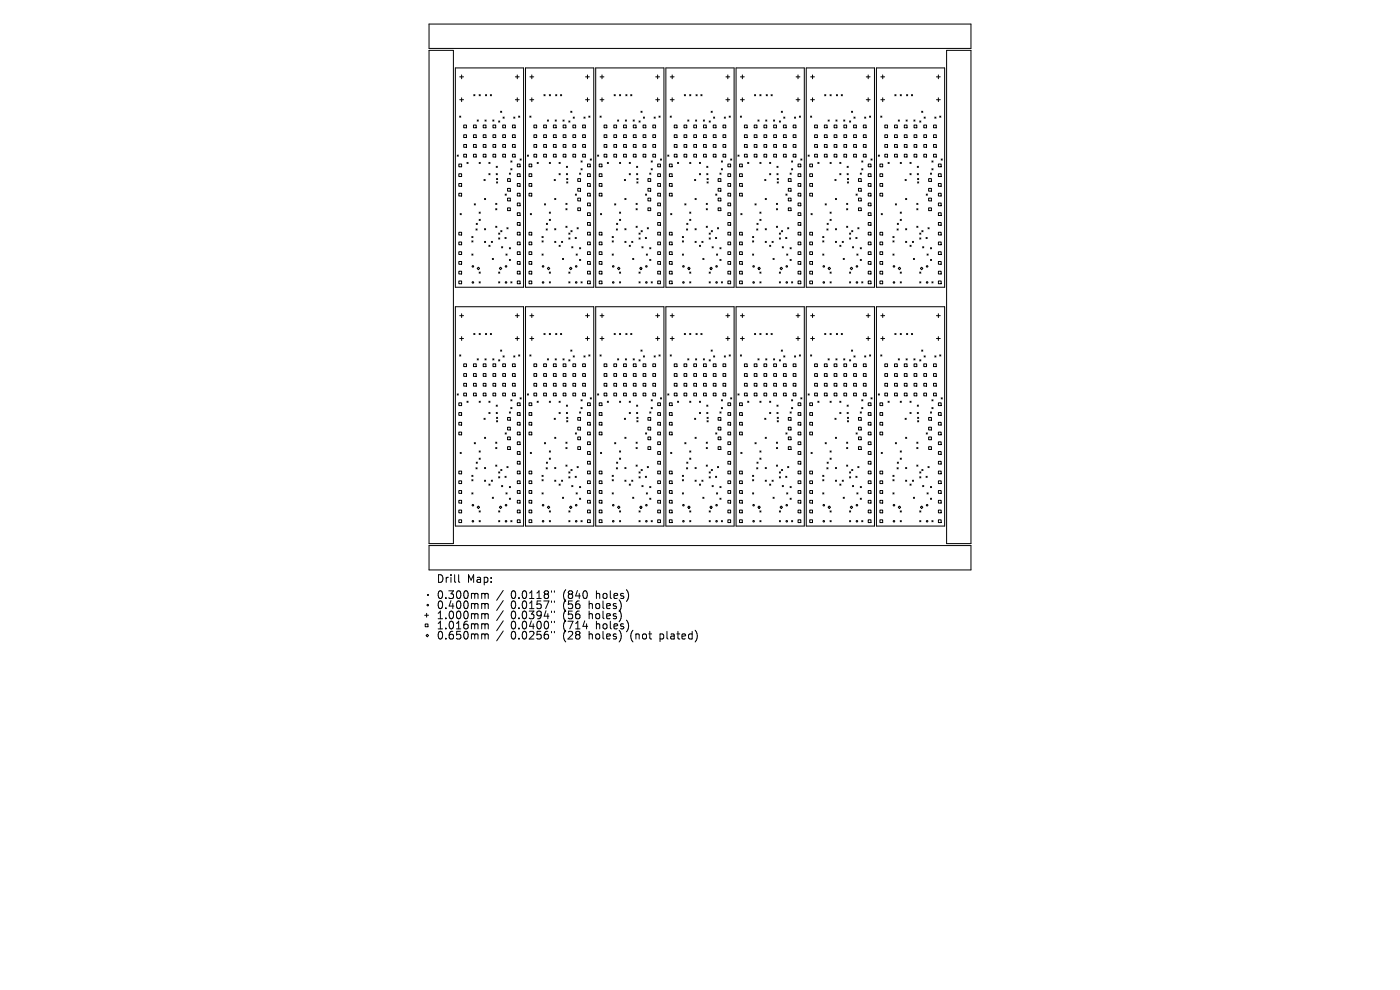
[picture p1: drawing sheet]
<svg xmlns="http://www.w3.org/2000/svg" width="297mm" height="210mm" viewBox="0 0 297 210" stroke-linecap="round" stroke-linejoin="round" font-family="sans-serif">
<defs><g id="words">
<g font-size="2.3">
<text x="92.5" y="123.9">Drill</text>
<text x="99.1" y="123.9">Map:</text>
<text x="92.5" y="127.3">0.300mm</text>
<text x="92.5" y="129.4">0.400mm</text>
<text x="92.5" y="131.6">1.000mm</text>
<text x="108.4" y="127.3">0.0118&quot;</text>
<text x="108.4" y="129.4">0.0157&quot;</text>
<text x="108.4" y="131.6">0.0394&quot;</text>
<text x="119.5" y="127.3">(840</text>
<text x="119.5" y="129.4">(56</text>
<text x="119.5" y="131.6">(56</text>
<text x="125.1" y="129.4">holes)</text>
<text x="125.1" y="131.6">holes)</text>
<text x="126.7" y="127.3">holes)</text>
<text x="92.5" y="133.7">1.016mm</text>
<text x="92.5" y="135.9">0.650mm</text>
<text x="108.4" y="133.7">0.0400&quot;</text>
<text x="108.4" y="135.9">0.0256&quot;</text>
<text x="119.5" y="133.7">(714</text>
<text x="119.5" y="135.9">(28</text>
<text x="125.1" y="135.9">holes)</text>
<text x="126.7" y="133.7">holes)</text>
<text x="134.1" y="135.9">(not</text>
<text x="140.5" y="135.9">plated)</text>
</g>
</g></defs>
<g fill="none" stroke="#000" stroke-width=".21">
<path d="M91 5.1h115v5.2h-115zM91 10.7h5.2v104.6h-5.2zM96.6 14.4h14.5v46.5h-14.5zM97.5 16.3h.8M97.9 15.9v.8M109.3 16.3h.8M109.7 15.9v.8M111.5 14.4h14.5v46.5h-14.5zM112.4 16.3h.8M112.8 15.9v.8M124.2 16.3h.8M124.6 15.9v.8"/>
<path d="M126.4 14.4h14.5v46.5h-14.5zM127.3 16.3h.8M127.7 15.9v.8M139.1 16.3h.8M139.5 15.9v.8M141.3 14.4h14.4v46.5h-14.4zM142.2 16.3h.8M142.6 15.9v.8M154 16.3h.8M154.4 15.9v.8M156.2 14.4h14.4v46.5h-14.4zM157.1 16.3h.8"/>
<path d="M157.5 15.9v.8M168.9 16.3h.8M169.3 15.9v.8M171 14.4h14.5v46.5h-14.5zM172 16.3h.8M172.4 15.9v.8M183.8 16.3h.8M184.2 15.9v.8M185.9 14.4h14.5v46.5h-14.5zM186.9 16.3h.8M187.3 15.9v.8M198.7 16.3h.8"/>
<path d="M199.1 15.9v.8M200.8 10.7h5.2v104.6h-5.2zM97 32.9l.2 .2M97.2 32.9l-.2 .2M97.3 34.8h.6v.6h-.6zM97.3 36.9h.6v.5h-.6zM97.3 38.9h.6v.6h-.6zM97.5 24.6l.3 .3M97.5 21.2h.8M97.8 24.6l-.3 .3M97.9 20.7v.9M98.4 26.5h.6v.6h-.6z"/>
<path d="M98.4 28.6h.6v.6h-.6zM98.4 30.7h.6v.5h-.6zM98.4 32.7h.6v.6h-.6zM99.1 34.4l.2 .3M99.3 34.4l-.2 .3M100.4 26.5h.6v.6h-.6zM100.4 28.6h.6v.6h-.6zM100.4 30.7h.6v.5h-.6zM100.4 32.7h.6v.6h-.6zM100.5 20.1l.3 .2M100.8 20.1l-.3 .2M101.2 25.5l.3 .2"/>
<path d="M101.5 25.5l-.3 .2M101.6 20.1l.3 .2M101.6 34.4l.3 .3M101.9 20.1l-.3 .2M101.9 34.4l-.3 .3M102.5 26.5h.6v.6h-.6zM102.5 28.6h.6v.6h-.6zM102.5 30.7h.6v.5h-.6zM102.5 32.7h.6v.6h-.6zM102.7 38.1l.2 .2M102.9 25.5l.2 .2M102.9 38.1l-.2 .2"/>
<path d="M103 20.1l.2 .2M103.1 25.5l-.2 .2M103.2 20.1l-.2 .2M103.7 34.4l.3 .3M103.7 36.8l.3 .3M104 34.4l-.3 .3M104 36.8l-.3 .3M104 20.1l.3 .2M104.3 20.1l-.3 .2M104.5 25.5l.3 .2M104.6 26.5h.6v.6h-.6zM104.6 28.6h.6v.6h-.6z"/>
<path d="M104.6 30.7h.6v.5h-.6zM104.6 32.7h.6v.6h-.6zM104.8 25.5l-.3 .2M105.3 35.3l.2 .2M105.3 36.8l.2 .3M105.3 37.9l.3 .2M105.3 38.6l.3 .2M105.5 35.3l-.2 .2M105.5 36.8l-.2 .3M105.6 37.9l-.3 .2M105.6 38.6l-.3 .2M105.8 25.7l.2 .2"/>
<path d="M106 25.7l-.2 .2M106.2 23.6l.2 .2M106.4 23.6l-.2 .2M106.6 26.5h.6v.6h-.6zM106.6 28.6h.6v.6h-.6zM106.6 30.7h.6v.5h-.6zM106.6 32.7h.6v.6h-.6zM106.7 24.8l.3 .3M107 24.8l-.3 .3M107.7 37.9h.6v.6h-.6zM107.7 40h.6v.5h-.6zM108.1 36.7l.2 .3"/>
<path d="M108.3 36.7l-.2 .3M108.4 34.1l.2 .3M108.4 35.8l.2 .2M108.6 34.1l-.2 .3M108.6 35.8l-.2 .2M108.7 26.5h.6v.6h-.6zM108.7 28.6h.6v.6h-.6zM108.7 30.7h.6v.5h-.6zM108.7 32.7h.6v.6h-.6zM109 24.8l.2 .3M109.2 24.8l-.2 .3M109.3 21.2h.8"/>
<path d="M109.7 20.7v.9M109.7 34.8h.6v.6h-.6zM109.7 36.9h.6v.5h-.6zM109.7 38.9h.6v.6h-.6zM110 24.6l.3 .3M110.3 24.6l-.3 .3M110.3 33.7l.3 .3M110.6 33.7l-.3 .3M111.9 32.9l.2 .2M112.1 32.9l-.2 .2M112.2 34.8h.6v.6h-.6zM112.2 36.9h.6v.5h-.6z"/>
<path d="M112.2 38.9h.6v.6h-.6zM112.4 24.6l.2 .3M112.4 21.2h.8M112.6 24.6l-.2 .3M112.8 20.7v.9M113.3 26.5h.5v.6h-.5zM113.3 28.6h.5v.6h-.5zM113.3 30.7h.5v.5h-.5zM113.3 32.7h.5v.6h-.5zM113.9 34.4l.3 .3M114.2 34.4l-.3 .3M115.3 26.5h.6v.6h-.6z"/>
<path d="M115.3 28.6h.6v.6h-.6zM115.3 30.7h.6v.5h-.6zM115.3 32.7h.6v.6h-.6zM115.4 20.1l.2 .2M115.6 20.1l-.2 .2M116.1 25.5l.3 .2M116.4 25.5l-.3 .2M116.5 20.1l.3 .2M116.5 34.4l.3 .3M116.8 20.1l-.3 .2M116.8 34.4l-.3 .3M117.4 26.5h.6v.6h-.6z"/>
<path d="M117.4 28.6h.6v.6h-.6zM117.4 30.7h.6v.5h-.6zM117.4 32.7h.6v.6h-.6zM117.6 38.1l.2 .2M117.8 25.5l.2 .2M117.8 38.1l-.2 .2M117.9 20.1l.2 .2M118 25.5l-.2 .2M118.1 20.1l-.2 .2M118.6 34.4l.2 .3M118.6 36.8l.2 .3M118.8 36.8l-.2 .3"/>
<path d="M118.8 34.4l-.2 .3M118.9 20.1l.3 .2M119.2 20.1l-.3 .2M119.4 25.5l.3 .2M119.5 26.5h.6v.6h-.6zM119.5 28.6h.6v.6h-.6zM119.5 30.7h.6v.5h-.6zM119.5 32.7h.6v.6h-.6zM119.7 25.5l-.3 .2M120.2 35.3l.2 .2M120.2 36.8l.2 .3M120.2 38.6l.3 .2"/>
<path d="M120.2 37.9l.3 .2M120.4 35.3l-.2 .2M120.4 36.8l-.2 .3M120.5 37.9l-.3 .2M120.5 38.6l-.3 .2M120.7 25.7l.2 .2M120.9 25.7l-.2 .2M121.1 23.6l.2 .2M121.3 23.6l-.2 .2M121.5 26.5h.6v.6h-.6zM121.5 28.6h.6v.6h-.6zM121.5 30.7h.6v.5h-.6z"/>
<path d="M121.5 32.7h.6v.6h-.6zM121.6 24.8l.2 .3M121.8 24.8l-.2 .3M122.6 37.9h.6v.6h-.6zM122.6 40h.6v.5h-.6zM122.9 36.7l.3 .3M123.2 36.7l-.3 .3M123.3 34.1l.2 .3M123.3 35.8l.2 .2M123.5 34.1l-.2 .3M123.5 35.8l-.2 .2M123.6 26.5h.6v.6h-.6z"/>
<path d="M123.6 28.6h.6v.6h-.6zM123.6 30.7h.6v.5h-.6zM123.6 32.7h.6v.6h-.6zM123.9 24.8l.2 .3M124.1 24.8l-.2 .3M124.2 21.2h.8M124.6 20.7v.9M124.6 34.8h.6v.6h-.6zM124.6 36.9h.6v.5h-.6zM124.6 38.9h.6v.6h-.6zM124.9 24.6l.3 .3M125.2 24.6l-.3 .3"/>
<path d="M125.2 33.7l.3 .3M125.5 33.7l-.3 .3M126.8 32.9l.2 .2M127 32.9l-.2 .2M127.1 34.8h.6v.6h-.6zM127.1 36.9h.6v.5h-.6zM127.1 38.9h.6v.6h-.6zM127.3 24.6l.2 .3M127.3 21.2h.8M127.5 24.6l-.2 .3M127.7 20.7v.9M128.2 26.5h.5v.6h-.5z"/>
<path d="M128.2 28.6h.5v.6h-.5zM128.2 30.7h.5v.5h-.5zM128.2 32.7h.5v.6h-.5zM128.8 34.4l.3 .3M129.1 34.4l-.3 .3M130.2 26.5h.6v.6h-.6zM130.2 28.6h.6v.6h-.6zM130.2 30.7h.6v.5h-.6zM130.2 32.7h.6v.6h-.6zM130.3 20.1l.2 .2M130.5 20.1l-.2 .2M131 25.5l.3 .2"/>
<path d="M131.3 25.5l-.3 .2M131.4 20.1l.3 .2M131.4 34.4l.3 .3M131.7 20.1l-.3 .2M131.7 34.4l-.3 .3M132.3 26.5h.6v.6h-.6zM132.3 28.6h.6v.6h-.6zM132.3 30.7h.6v.5h-.6zM132.3 32.7h.6v.6h-.6zM132.5 38.1l.2 .2M132.7 25.5l.2 .2M132.7 38.1l-.2 .2"/>
<path d="M132.8 20.1l.2 .2M132.9 25.5l-.2 .2M133 20.1l-.2 .2M133.5 34.4l.2 .3M133.5 36.8l.2 .3M133.7 36.8l-.2 .3M133.7 34.4l-.2 .3M133.8 20.1l.2 .2M134 20.1l-.2 .2M134.3 25.5l.3 .2M134.4 26.5h.5v.6h-.5zM134.4 28.6h.5v.6h-.5z"/>
<path d="M134.4 30.7h.5v.5h-.5zM134.4 32.7h.5v.6h-.5zM134.6 25.5l-.3 .2M135 35.3l.3 .2M135 36.8l.3 .3M135.1 37.9l.2 .2M135.1 38.6l.2 .2M135.3 35.3l-.3 .2M135.3 36.8l-.3 .3M135.3 37.9l-.2 .2M135.3 38.6l-.2 .2M135.6 25.7l.2 .2"/>
<path d="M135.8 25.7l-.2 .2M136 23.6l.2 .2M136.2 23.6l-.2 .2M136.4 26.5h.6v.6h-.6zM136.4 28.6h.6v.6h-.6zM136.4 30.7h.6v.5h-.6zM136.4 32.7h.6v.6h-.6zM136.5 24.8l.2 .3M136.7 24.8l-.2 .3M137.5 37.9h.5v.6h-.5zM137.5 40h.5v.5h-.5zM137.8 36.7l.3 .3"/>
<path d="M138.1 36.7l-.3 .3M138.1 34.1l.3 .3M138.1 35.8l.3 .2M138.4 34.1l-.3 .3M138.4 35.8l-.3 .2M138.5 26.5h.6v.6h-.6zM138.5 28.6h.6v.6h-.6zM138.5 30.7h.6v.5h-.6zM138.5 32.7h.6v.6h-.6zM138.8 24.8l.2 .3M139 24.8l-.2 .3M139.1 21.2h.8"/>
<path d="M139.5 20.7v.9M139.5 34.8h.6v.6h-.6zM139.5 36.9h.6v.5h-.6zM139.5 38.9h.6v.6h-.6zM139.8 24.6l.2 .3M140 24.6l-.2 .3M140.1 33.7l.3 .3M140.4 33.7l-.3 .3M141.7 32.9l.2 .2M141.9 32.9l-.2 .2M142 34.8h.6v.6h-.6zM142 36.9h.6v.5h-.6z"/>
<path d="M142 38.9h.6v.6h-.6zM142.2 24.6l.2 .3M142.2 21.2h.8M142.4 24.6l-.2 .3M142.6 20.7v.9M143 26.5h.6v.6h-.6zM143 28.6h.6v.6h-.6zM143 30.7h.6v.5h-.6zM143 32.7h.6v.6h-.6zM143.7 34.4l.3 .3M144 34.4l-.3 .3M145.1 26.5h.6v.6h-.6z"/>
<path d="M145.1 28.6h.6v.6h-.6zM145.1 30.7h.6v.5h-.6zM145.1 32.7h.6v.6h-.6zM145.2 20.1l.2 .2M145.4 20.1l-.2 .2M145.9 25.5l.2 .2M146.1 25.5l-.2 .2M146.3 20.1l.3 .2M146.3 34.4l.3 .3M146.6 20.1l-.3 .2M146.6 34.4l-.3 .3M147.2 26.5h.6v.6h-.6z"/>
<path d="M147.2 28.6h.6v.6h-.6zM147.2 30.7h.6v.5h-.6zM147.2 32.7h.6v.6h-.6zM147.3 38.1l.3 .2M147.6 25.5l.2 .2M147.6 38.1l-.3 .2M147.7 20.1l.2 .2M147.8 25.5l-.2 .2M147.9 20.1l-.2 .2M148.4 34.4l.2 .3M148.4 36.8l.2 .3M148.6 36.8l-.2 .3"/>
<path d="M148.6 34.4l-.2 .3M148.7 20.1l.2 .2M148.9 20.1l-.2 .2M149.2 25.5l.3 .2M149.2 26.5h.6v.6h-.6zM149.2 28.6h.6v.6h-.6zM149.2 30.7h.6v.5h-.6zM149.2 32.7h.6v.6h-.6zM149.5 25.5l-.3 .2M149.9 35.3l.3 .2M149.9 36.8l.3 .3M150 38.6l.2 .2"/>
<path d="M150 37.9l.2 .2M150.2 36.8l-.3 .3M150.2 35.3l-.3 .2M150.2 38.6l-.2 .2M150.2 37.9l-.2 .2M150.4 25.7l.3 .2M150.7 25.7l-.3 .2M150.9 23.6l.2 .2M151.1 23.6l-.2 .2M151.3 26.5h.6v.6h-.6zM151.3 28.6h.6v.6h-.6zM151.3 30.7h.6v.5h-.6z"/>
<path d="M151.3 32.7h.6v.6h-.6zM151.4 24.8l.2 .3M151.6 24.8l-.2 .3M152.3 37.9h.6v.6h-.6zM152.3 40h.6v.5h-.6zM152.7 36.7l.3 .3M153 36.7l-.3 .3M153 34.1l.3 .3M153 35.8l.3 .2M153.3 35.8l-.3 .2M153.3 34.1l-.3 .3M153.4 26.5h.6v.6h-.6z"/>
<path d="M153.4 28.6h.6v.6h-.6zM153.4 30.7h.6v.5h-.6zM153.4 32.7h.6v.6h-.6zM153.7 24.8l.2 .3M153.9 24.8l-.2 .3M154 21.2h.8M154.4 20.7v.9M154.4 34.8h.6v.6h-.6zM154.4 36.9h.6v.5h-.6zM154.4 38.9h.6v.6h-.6zM154.7 24.6l.2 .3M154.9 24.6l-.2 .3"/>
<path d="M155 33.7l.2 .3M155.2 33.7l-.2 .3M156.5 32.9l.3 .2M156.8 32.9l-.3 .2M156.9 34.8h.6v.6h-.6zM156.9 36.9h.6v.5h-.6zM156.9 38.9h.6v.6h-.6zM157.1 24.6l.2 .3M157.1 21.2h.8M157.3 24.6l-.2 .3M157.5 20.7v.9M157.9 26.5h.6v.6h-.6z"/>
<path d="M157.9 28.6h.6v.6h-.6zM157.9 30.7h.6v.5h-.6zM157.9 32.7h.6v.6h-.6zM158.6 34.4l.3 .3M158.9 34.4l-.3 .3M160 26.5h.6v.6h-.6zM160 28.6h.6v.6h-.6zM160 30.7h.6v.5h-.6zM160 32.7h.6v.6h-.6zM160.1 20.1l.2 .2M160.3 20.1l-.2 .2M160.8 25.5l.2 .2"/>
<path d="M161 25.5l-.2 .2M161.2 20.1l.2 .2M161.2 34.4l.2 .3M161.4 20.1l-.2 .2M161.4 34.4l-.2 .3M162.1 26.5h.5v.6h-.5zM162.1 28.6h.5v.6h-.5zM162.1 30.7h.5v.5h-.5zM162.1 32.7h.5v.6h-.5zM162.2 38.1l.3 .2M162.4 25.5l.3 .2M162.5 38.1l-.3 .2"/>
<path d="M162.5 20.1l.3 .2M162.7 25.5l-.3 .2M162.8 20.1l-.3 .2M163.3 34.4l.2 .3M163.3 36.8l.2 .3M163.5 36.8l-.2 .3M163.5 34.4l-.2 .3M163.6 20.1l.2 .2M163.8 20.1l-.2 .2M164.1 25.5l.2 .2M164.1 26.5h.6v.6h-.6zM164.1 28.6h.6v.6h-.6z"/>
<path d="M164.1 30.7h.6v.5h-.6zM164.1 32.7h.6v.6h-.6zM164.3 25.5l-.2 .2M164.8 35.3l.3 .2M164.8 36.8l.3 .3M164.9 38.6l.2 .2M164.9 37.9l.2 .2M165.1 35.3l-.3 .2M165.1 36.8l-.3 .3M165.1 37.9l-.2 .2M165.1 38.6l-.2 .2M165.3 25.7l.3 .2"/>
<path d="M165.6 25.7l-.3 .2M165.7 23.6l.3 .2M166 23.6l-.3 .2M166.2 26.5h.6v.6h-.6zM166.2 28.6h.6v.6h-.6zM166.2 30.7h.6v.5h-.6zM166.2 32.7h.6v.6h-.6zM166.3 24.8l.2 .3M166.5 24.8l-.2 .3M167.2 37.9h.6v.6h-.6zM167.2 40h.6v.5h-.6zM167.6 36.7l.3 .3"/>
<path d="M167.9 36.7l-.3 .3M167.9 34.1l.3 .3M167.9 35.8l.3 .2M168.2 34.1l-.3 .3M168.2 35.8l-.3 .2M168.3 26.5h.6v.6h-.6zM168.3 28.6h.6v.6h-.6zM168.3 30.7h.6v.5h-.6zM168.3 32.7h.6v.6h-.6zM168.5 24.8l.3 .3M168.8 24.8l-.3 .3M168.9 21.2h.8"/>
<path d="M169.3 20.7v.9M169.3 34.8h.6v.6h-.6zM169.3 36.9h.6v.5h-.6zM169.3 38.9h.6v.6h-.6zM169.6 24.6l.2 .3M169.8 24.6l-.2 .3M169.9 33.7l.2 .3M170.1 33.7l-.2 .3M171.4 32.9l.3 .2M171.7 32.9l-.3 .2M171.8 34.8h.6v.6h-.6zM171.8 36.9h.6v.5h-.6z"/>
<path d="M171.8 38.9h.6v.6h-.6zM172 24.6l.2 .3M172 21.2h.8M172.2 24.6l-.2 .3M172.4 20.7v.9M172.8 26.5h.6v.6h-.6zM172.8 28.6h.6v.6h-.6zM172.8 30.7h.6v.5h-.6zM172.8 32.7h.6v.6h-.6zM173.5 34.4l.2 .3M173.7 34.4l-.2 .3M174.9 26.5h.6v.6h-.6z"/>
<path d="M174.9 28.6h.6v.6h-.6zM174.9 30.7h.6v.5h-.6zM174.9 32.7h.6v.6h-.6zM175 20.1l.2 .2M175.2 20.1l-.2 .2M175.7 25.5l.2 .2M175.9 25.5l-.2 .2M176.1 20.1l.2 .2M176.1 34.4l.2 .3M176.3 20.1l-.2 .2M176.3 34.4l-.2 .3M177 26.5h.5v.6h-.5z"/>
<path d="M177 28.6h.5v.6h-.5zM177 30.7h.5v.5h-.5zM177 32.7h.5v.6h-.5zM177.1 38.1l.3 .2M177.3 25.5l.3 .2M177.4 38.1l-.3 .2M177.4 20.1l.3 .2M177.6 25.5l-.3 .2M177.7 20.1l-.3 .2M178.2 34.4l.2 .3M178.2 36.8l.2 .3M178.4 36.8l-.2 .3"/>
<path d="M178.4 34.4l-.2 .3M178.5 20.1l.2 .2M178.7 20.1l-.2 .2M179 25.5l.2 .2M179 26.5h.6v.6h-.6zM179 28.6h.6v.6h-.6zM179 30.7h.6v.5h-.6zM179 32.7h.6v.6h-.6zM179.2 25.5l-.2 .2M179.7 35.3l.3 .2M179.7 36.8l.3 .3M179.8 38.6l.2 .2"/>
<path d="M179.8 37.9l.2 .2M180 35.3l-.3 .2M180 36.8l-.3 .3M180 38.6l-.2 .2M180 37.9l-.2 .2M180.2 25.7l.3 .2M180.5 25.7l-.3 .2M180.6 23.6l.3 .2M180.9 23.6l-.3 .2M181.1 26.5h.6v.6h-.6zM181.1 28.6h.6v.6h-.6zM181.1 30.7h.6v.5h-.6z"/>
<path d="M181.1 32.7h.6v.6h-.6zM181.2 24.8l.2 .3M181.4 24.8l-.2 .3M182.1 37.9h.6v.6h-.6zM182.1 40h.6v.5h-.6zM182.5 36.7l.2 .3M182.7 36.7l-.2 .3M182.8 34.1l.3 .3M182.8 35.8l.3 .2M183.1 35.8l-.3 .2M183.1 34.1l-.3 .3M183.2 26.5h.5v.6h-.5z"/>
<path d="M183.2 28.6h.5v.6h-.5zM183.2 30.7h.5v.5h-.5zM183.2 32.7h.5v.6h-.5zM183.4 24.8l.3 .3M183.7 24.8l-.3 .3M183.8 21.2h.8M184.2 20.7v.9M184.2 34.8h.6v.6h-.6zM184.2 36.9h.6v.5h-.6zM184.2 38.9h.6v.6h-.6zM184.5 24.6l.2 .3M184.7 24.6l-.2 .3"/>
<path d="M184.8 33.7l.2 .3M185 33.7l-.2 .3M186.3 32.9l.3 .2M186.6 32.9l-.3 .2M186.7 34.8h.6v.6h-.6zM186.7 36.9h.6v.5h-.6zM186.7 38.9h.6v.6h-.6zM186.8 24.6l.3 .3M186.9 21.2h.8M187.1 24.6l-.3 .3M187.3 20.7v.9M187.7 26.5h.6v.6h-.6z"/>
<path d="M187.7 28.6h.6v.6h-.6zM187.7 30.7h.6v.5h-.6zM187.7 32.7h.6v.6h-.6zM188.4 34.4l.2 .3M188.6 34.4l-.2 .3M189.8 26.5h.6v.6h-.6zM189.8 28.6h.6v.6h-.6zM189.8 30.7h.6v.5h-.6zM189.8 32.7h.6v.6h-.6zM189.8 20.1l.3 .2M190.1 20.1l-.3 .2M190.6 25.5l.2 .2"/>
<path d="M190.8 25.5l-.2 .2M191 20.1l.2 .2M191 34.4l.2 .3M191.2 20.1l-.2 .2M191.2 34.4l-.2 .3M191.8 26.5h.6v.6h-.6zM191.8 28.6h.6v.6h-.6zM191.8 30.7h.6v.5h-.6zM191.8 32.7h.6v.6h-.6zM192 38.1l.3 .2M192.2 25.5l.3 .2M192.3 38.1l-.3 .2"/>
<path d="M192.3 20.1l.3 .2M192.5 25.5l-.3 .2M192.6 20.1l-.3 .2M193 34.4l.3 .3M193 36.8l.3 .3M193.3 36.8l-.3 .3M193.3 34.4l-.3 .3M193.4 20.1l.2 .2M193.6 20.1l-.2 .2M193.9 25.5l.2 .2M193.9 26.5h.6v.6h-.6zM193.9 28.6h.6v.6h-.6z"/>
<path d="M193.9 30.7h.6v.5h-.6zM193.9 32.7h.6v.6h-.6zM194.1 25.5l-.2 .2M194.6 35.3l.2 .2M194.6 36.8l.2 .3M194.7 37.9l.2 .2M194.7 38.6l.2 .2M194.8 35.3l-.2 .2M194.8 36.8l-.2 .3M194.9 37.9l-.2 .2M194.9 38.6l-.2 .2M195.1 25.7l.3 .2"/>
<path d="M195.4 25.7l-.3 .2M195.5 23.6l.3 .2M195.8 23.6l-.3 .2M196 26.5h.6v.6h-.6zM196 28.6h.6v.6h-.6zM196 30.7h.6v.5h-.6zM196 32.7h.6v.6h-.6zM196 24.8l.3 .3M196.3 24.8l-.3 .3M197 37.9h.6v.6h-.6zM197 40h.6v.5h-.6zM197.4 36.7l.2 .3"/>
<path d="M197.6 36.7l-.2 .3M197.7 34.1l.2 .3M197.7 35.8l.2 .2M197.9 34.1l-.2 .3M197.9 35.8l-.2 .2M198 26.5h.6v.6h-.6zM198 28.6h.6v.6h-.6zM198 30.7h.6v.5h-.6zM198 32.7h.6v.6h-.6zM198.3 24.8l.3 .3M198.6 24.8l-.3 .3M198.7 21.2h.8"/>
<path d="M199.1 20.7v.9M199.1 34.8h.6v.6h-.6zM199.1 36.9h.6v.5h-.6zM199.1 38.9h.6v.6h-.6zM199.4 24.6l.2 .3M199.6 24.6l-.2 .3M199.7 33.7l.2 .3M199.9 33.7l-.2 .3M97.3 41h.6v.6h-.6zM97.3 49.3h.6v.6h-.6zM97.3 51.3h.6v.6h-.6zM97.3 53.4h.6v.6h-.6z"/>
<path d="M97.3 55.5h.6v.6h-.6zM97.3 57.5h.6v.6h-.6zM97.3 59.6h.6v.6h-.6zM97.6 45.3l.3 .2M97.9 45.3l-.3 .2M100.1 50.2l.2 .2M100.1 51.1l.2 .2M100.1 53.9l.2 .2M100.3 50.2l-.2 .2M100.3 51.1l-.2 .2M100.3 53.9l-.2 .2M100.6 43.2l.3 .3"/>
<path d="M100.9 43.2l-.3 .3M101 48.6l.2 .2M101 47.4l.3 .2M101.2 48.6l-.2 .2M101.2 56.9l.3-.2 .2 .2-.2 .3zM101.3 47.4l-.3 .2M101.6 45l.3 .2M101.6 46.5l.3 .3M101.6 57.7l.3 .3M101.6 59.8l.3 .2M101.9 45l-.3 .2M101.9 46.5l-.3 .3"/>
<path d="M101.9 57.7l-.3 .3M101.9 59.8l-.3 .2M102.8 42.1l.2 .2M102.8 48.5l.2 .3M102.8 51.2l.2 .2M103 51.2l-.2 .2M103 42.1l-.2 .2M103 48.5l-.2 .3M103.7 52l.3 .3M104 52l-.3 .3M104.2 51.2l.3 .2M104.4 54.8l.3 .3"/>
<path d="M104.5 51.2l-.3 .2M104.7 54.8l-.3 .3M105.2 43.1l.2 .3M105.2 44.3l.2 .2M105.2 48l.2 .2M105.4 43.1l-.2 .3M105.4 44.3l-.2 .2M105.4 48l-.2 .2M105.8 49.4l.2 .3M105.8 50.5l.2 .2M105.8 57.7l.2 .3M105.8 59.8l.2 .2"/>
<path d="M106 49.4l-.2 .3M106 50.5l-.2 .2M106 57.7l-.2 .3M106 59.8l-.2 .2M106.2 56.7l.3 .2-.3 .3-.3-.3zM106.2 48.9l.3 .3M106.4 52.3l.2 .3M106.5 48.9l-.3 .3M106.6 52.3l-.2 .3M107.1 50.4l.3 .2M107.2 41.2l.2 .2M107.3 53.9l.3 .2"/>
<path d="M107.4 50.4l-.3 .2M107.4 41.2l-.2 .2M107.5 48.3l.3 .2M107.6 53.9l-.3 .2M107.7 42h.6v.6h-.6zM107.7 44.1h.6v.6h-.6zM107.8 48.3l-.3 .2M108.1 55l.2 .3M108.1 52.5l.2 .3M108.3 52.5l-.2 .3M108.3 55l-.2 .3M108.4 59.8l.2 .2"/>
<path d="M108.6 59.8l-.2 .2M109.7 41h.6v.6h-.6zM109.7 43.1h.6v.6h-.6zM109.7 45.1h.6v.6h-.6zM109.7 47.2h.6v.6h-.6zM109.7 49.3h.6v.6h-.6zM109.7 51.3h.6v.6h-.6zM109.7 53.4h.6v.6h-.6zM109.7 55.5h.6v.6h-.6zM109.7 57.5h.6v.6h-.6zM109.7 59.6h.6v.6h-.6zM112.2 41h.6v.6h-.6z"/>
<path d="M112.2 49.3h.6v.6h-.6zM112.2 51.3h.6v.6h-.6zM112.2 53.4h.6v.6h-.6zM112.2 55.5h.6v.6h-.6zM112.2 57.5h.6v.6h-.6zM112.2 59.6h.6v.6h-.6zM112.5 45.3l.2 .2M112.7 45.3l-.2 .2M115 50.2l.2 .2M115 51.1l.2 .2M115 53.9l.2 .2M115.2 50.2l-.2 .2"/>
<path d="M115.2 51.1l-.2 .2M115.2 53.9l-.2 .2M115.5 43.2l.2 .3M115.7 43.2l-.2 .3M115.9 48.6l.2 .2M115.9 47.4l.3 .2M116.1 48.6l-.2 .2M116.1 56.9l.3-.2 .2 .2-.2 .3zM116.2 47.4l-.3 .2M116.5 59.8l.3 .2M116.5 45l.3 .2M116.5 46.5l.3 .3"/>
<path d="M116.5 57.7l.3 .3M116.8 45l-.3 .2M116.8 46.5l-.3 .3M116.8 57.7l-.3 .3M116.8 59.8l-.3 .2M117.7 42.1l.2 .2M117.7 48.5l.2 .3M117.7 51.2l.2 .2M117.9 51.2l-.2 .2M117.9 42.1l-.2 .2M117.9 48.5l-.2 .3M118.6 52l.2 .3"/>
<path d="M118.8 52l-.2 .3M119.1 51.2l.3 .2M119.3 54.8l.3 .3M119.4 51.2l-.3 .2M119.6 54.8l-.3 .3M120.1 43.1l.2 .3M120.1 44.3l.2 .2M120.1 48l.2 .2M120.3 43.1l-.2 .3M120.3 44.3l-.2 .2M120.3 48l-.2 .2M120.7 49.4l.2 .3"/>
<path d="M120.7 50.5l.2 .2M120.7 57.7l.2 .3M120.7 59.8l.2 .2M120.9 59.8l-.2 .2M120.9 49.4l-.2 .3M120.9 50.5l-.2 .2M120.9 57.7l-.2 .3M121.1 56.7l.2 .2-.2 .3-.3-.3zM121.1 48.9l.3 .3M121.3 52.3l.2 .3M121.4 48.9l-.3 .3M121.5 52.3l-.2 .3"/>
<path d="M122 50.4l.3 .2M122.1 41.2l.2 .2M122.2 53.9l.3 .2M122.3 50.4l-.3 .2M122.3 41.2l-.2 .2M122.4 48.3l.3 .2M122.5 53.9l-.3 .2M122.6 42h.6v.6h-.6zM122.6 44.1h.6v.6h-.6zM122.7 48.3l-.3 .2M122.9 55l.3 .3M122.9 52.5l.3 .3"/>
<path d="M123.2 52.5l-.3 .3M123.2 55l-.3 .3M123.3 59.8l.2 .2M123.5 59.8l-.2 .2M124.6 41h.6v.6h-.6zM124.6 43.1h.6v.6h-.6zM124.6 45.1h.6v.6h-.6zM124.6 47.2h.6v.6h-.6zM124.6 49.3h.6v.6h-.6zM124.6 51.3h.6v.6h-.6zM124.6 53.4h.6v.6h-.6zM124.6 55.5h.6v.6h-.6z"/>
<path d="M124.6 57.5h.6v.6h-.6zM124.6 59.6h.6v.6h-.6zM127.1 41h.6v.6h-.6zM127.1 49.3h.6v.6h-.6zM127.1 51.3h.6v.6h-.6zM127.1 53.4h.6v.6h-.6zM127.1 55.5h.6v.6h-.6zM127.1 57.5h.6v.6h-.6zM127.1 59.6h.6v.6h-.6zM127.4 45.3l.2 .2M127.6 45.3l-.2 .2M129.9 50.2l.2 .2"/>
<path d="M129.9 51.1l.2 .2M129.9 53.9l.2 .2M130.1 50.2l-.2 .2M130.1 51.1l-.2 .2M130.1 53.9l-.2 .2M130.4 43.2l.2 .3M130.6 43.2l-.2 .3M130.8 48.6l.2 .2M130.8 47.4l.2 .2M131 48.6l-.2 .2M131 56.9l.3-.2 .2 .2-.2 .3zM131 47.4l-.2 .2"/>
<path d="M131.4 46.5l.3 .3M131.4 59.8l.3 .2M131.4 45l.3 .2M131.4 57.7l.3 .3M131.7 59.8l-.3 .2M131.7 46.5l-.3 .3M131.7 45l-.3 .2M131.7 57.7l-.3 .3M132.6 48.5l.2 .3M132.6 42.1l.2 .2M132.6 51.2l.2 .2M132.8 51.2l-.2 .2"/>
<path d="M132.8 42.1l-.2 .2M132.8 48.5l-.2 .3M133.5 52l.2 .3M133.7 52l-.2 .3M134 51.2l.3 .2M134.2 54.8l.3 .3M134.3 51.2l-.3 .2M134.5 54.8l-.3 .3M134.9 43.1l.3 .3M134.9 44.3l.3 .2M134.9 48l.3 .2M135.2 43.1l-.3 .3"/>
<path d="M135.2 44.3l-.3 .2M135.2 48l-.3 .2M135.6 59.8l.2 .2M135.6 49.4l.2 .3M135.6 50.5l.2 .2M135.6 57.7l.2 .3M135.7 56.9l.3-.2 .2 .2-.2 .3zM135.8 59.8l-.2 .2M135.8 49.4l-.2 .3M135.8 50.5l-.2 .2M135.8 57.7l-.2 .3M136 48.9l.3 .3"/>
<path d="M136.2 52.3l.2 .3M136.3 48.9l-.3 .3M136.4 52.3l-.2 .3M136.9 50.4l.2 .2M136.9 41.2l.3 .2M137.1 53.9l.3 .2M137.1 50.4l-.2 .2M137.2 41.2l-.3 .2M137.3 48.3l.3 .2M137.4 53.9l-.3 .2M137.5 42h.5v.6h-.5zM137.5 44.1h.5v.6h-.5z"/>
<path d="M137.6 48.3l-.3 .2M137.8 52.5l.3 .3M137.8 55l.3 .3M138.1 52.5l-.3 .3M138.1 55l-.3 .3M138.1 59.8l.3 .2M138.4 59.8l-.3 .2M139.5 41h.6v.6h-.6zM139.5 43.1h.6v.6h-.6zM139.5 45.1h.6v.6h-.6zM139.5 47.2h.6v.6h-.6zM139.5 49.3h.6v.6h-.6z"/>
<path d="M139.5 51.3h.6v.6h-.6zM139.5 53.4h.6v.6h-.6zM139.5 55.5h.6v.6h-.6zM139.5 57.5h.6v.6h-.6zM139.5 59.6h.6v.6h-.6zM142 41h.6v.6h-.6zM142 49.3h.6v.6h-.6zM142 51.3h.6v.6h-.6zM142 53.4h.6v.6h-.6zM142 55.5h.6v.6h-.6zM142 57.5h.6v.6h-.6zM142 59.6h.6v.6h-.6z"/>
<path d="M142.3 45.3l.2 .2M142.5 45.3l-.2 .2M144.8 50.2l.2 .2M144.8 51.1l.2 .2M144.8 53.9l.2 .2M145 50.2l-.2 .2M145 51.1l-.2 .2M145 53.9l-.2 .2M145.3 43.2l.2 .3M145.5 43.2l-.2 .3M145.6 48.6l.3 .2M145.7 47.4l.2 .2"/>
<path d="M145.9 48.6l-.3 .2M145.9 47.4l-.2 .2M146.1 56.7l.3 .2-.3 .3-.2-.3zM146.3 46.5l.3 .3M146.3 59.8l.3 .2M146.3 45l.3 .2M146.3 57.7l.3 .3M146.6 59.8l-.3 .2M146.6 46.5l-.3 .3M146.6 45l-.3 .2M146.6 57.7l-.3 .3M147.4 48.5l.3 .3"/>
<path d="M147.4 42.1l.3 .2M147.4 51.2l.3 .2M147.7 51.2l-.3 .2M147.7 42.1l-.3 .2M147.7 48.5l-.3 .3M148.4 52l.2 .3M148.6 52l-.2 .3M148.9 51.2l.2 .2M149.1 54.8l.2 .3M149.1 51.2l-.2 .2M149.3 54.8l-.2 .3M149.8 44.3l.3 .2"/>
<path d="M149.8 43.1l.3 .3M149.8 48l.3 .2M150.1 43.1l-.3 .3M150.1 44.3l-.3 .2M150.1 48l-.3 .2M150.4 59.8l.3 .2M150.4 49.4l.3 .3M150.4 50.5l.3 .2M150.4 57.7l.3 .3M150.6 56.9l.3-.2 .2 .2-.2 .3zM150.7 50.5l-.3 .2M150.7 57.7l-.3 .3"/>
<path d="M150.7 59.8l-.3 .2M150.7 49.4l-.3 .3M150.9 48.9l.2 .3M151.1 52.3l.2 .3M151.1 48.9l-.2 .3M151.3 52.3l-.2 .3M151.8 50.4l.2 .2M151.8 41.2l.3 .2M152 53.9l.2 .2M152 50.4l-.2 .2M152.1 41.2l-.3 .2M152.2 48.3l.2 .2"/>
<path d="M152.2 53.9l-.2 .2M152.3 42h.6v.6h-.6zM152.3 44.1h.6v.6h-.6zM152.4 48.3l-.2 .2M152.7 55l.3 .3M152.7 52.5l.3 .3M153 52.5l-.3 .3M153 55l-.3 .3M153 59.8l.3 .2M153.3 59.8l-.3 .2M154.4 41h.6v.6h-.6zM154.4 43.1h.6v.6h-.6z"/>
<path d="M154.4 45.1h.6v.6h-.6zM154.4 47.2h.6v.6h-.6zM154.4 49.3h.6v.6h-.6zM154.4 51.3h.6v.6h-.6zM154.4 53.4h.6v.6h-.6zM154.4 55.5h.6v.6h-.6zM154.4 57.5h.6v.6h-.6zM154.4 59.6h.6v.6h-.6zM156.9 41h.6v.6h-.6zM156.9 49.3h.6v.6h-.6zM156.9 51.3h.6v.6h-.6zM156.9 53.4h.6v.6h-.6z"/>
<path d="M156.9 55.5h.6v.6h-.6zM156.9 57.5h.6v.6h-.6zM156.9 59.6h.6v.6h-.6zM157.2 45.3l.2 .2M157.4 45.3l-.2 .2M159.6 50.2l.3 .2M159.6 51.1l.3 .2M159.6 53.9l.3 .2M159.9 50.2l-.3 .2M159.9 51.1l-.3 .2M159.9 53.9l-.3 .2M160.2 43.2l.2 .3"/>
<path d="M160.4 43.2l-.2 .3M160.5 48.6l.3 .2M160.6 47.4l.2 .2M160.8 48.6l-.3 .2M160.8 47.4l-.2 .2M161 56.7l.3 .2-.3 .3-.2-.3zM161.2 46.5l.2 .3M161.2 59.8l.2 .2M161.2 45l.2 .2M161.2 57.7l.2 .3M161.4 59.8l-.2 .2M161.4 46.5l-.2 .3"/>
<path d="M161.4 45l-.2 .2M161.4 57.7l-.2 .3M162.3 42.1l.3 .2M162.3 48.5l.3 .3M162.3 51.2l.3 .2M162.6 51.2l-.3 .2M162.6 42.1l-.3 .2M162.6 48.5l-.3 .3M163.3 52l.2 .3M163.5 52l-.2 .3M163.8 51.2l.2 .2M164 54.8l.2 .3"/>
<path d="M164 51.2l-.2 .2M164.2 54.8l-.2 .3M164.7 43.1l.3 .3M164.7 44.3l.3 .2M164.7 48l.3 .2M165 43.1l-.3 .3M165 44.3l-.3 .2M165 48l-.3 .2M165.3 49.4l.3 .3M165.3 50.5l.3 .2M165.3 57.7l.3 .3M165.3 59.8l.3 .2"/>
<path d="M165.5 56.9l.2-.2 .3 .2-.3 .3zM165.6 50.5l-.3 .2M165.6 57.7l-.3 .3M165.6 59.8l-.3 .2M165.6 49.4l-.3 .3M165.8 48.9l.2 .3M166 52.3l.2 .3M166 48.9l-.2 .3M166.2 52.3l-.2 .3M166.7 50.4l.2 .2M166.7 41.2l.3 .2M166.9 53.9l.2 .2"/>
<path d="M166.9 50.4l-.2 .2M167 41.2l-.3 .2M167.1 48.3l.2 .2M167.1 53.9l-.2 .2M167.2 42h.6v.6h-.6zM167.2 44.1h.6v.6h-.6zM167.3 48.3l-.2 .2M167.6 55l.3 .3M167.6 52.5l.3 .3M167.9 52.5l-.3 .3M167.9 55l-.3 .3M167.9 59.8l.3 .2"/>
<path d="M168.2 59.8l-.3 .2M169.3 41h.6v.6h-.6zM169.3 43.1h.6v.6h-.6zM169.3 45.1h.6v.6h-.6zM169.3 47.2h.6v.6h-.6zM169.3 49.3h.6v.6h-.6zM169.3 51.3h.6v.6h-.6zM169.3 53.4h.6v.6h-.6zM169.3 55.5h.6v.6h-.6zM169.3 57.5h.6v.6h-.6zM169.3 59.6h.6v.6h-.6zM171.8 41h.6v.6h-.6z"/>
<path d="M171.8 49.3h.6v.6h-.6zM171.8 51.3h.6v.6h-.6zM171.8 53.4h.6v.6h-.6zM171.8 55.5h.6v.6h-.6zM171.8 57.5h.6v.6h-.6zM171.8 59.6h.6v.6h-.6zM172.1 45.3l.2 .2M172.3 45.3l-.2 .2M174.5 50.2l.3 .2M174.5 51.1l.3 .2M174.5 53.9l.3 .2M174.8 50.2l-.3 .2"/>
<path d="M174.8 51.1l-.3 .2M174.8 53.9l-.3 .2M175.1 43.2l.2 .3M175.3 43.2l-.2 .3M175.4 48.6l.3 .2M175.5 47.4l.2 .2M175.7 48.6l-.3 .2M175.7 47.4l-.2 .2M175.9 56.7l.3 .2-.3 .3-.2-.3zM176.1 46.5l.2 .3M176.1 45l.2 .2M176.1 57.7l.2 .3"/>
<path d="M176.1 59.8l.2 .2M176.3 59.8l-.2 .2M176.3 46.5l-.2 .3M176.3 45l-.2 .2M176.3 57.7l-.2 .3M177.2 48.5l.3 .3M177.2 42.1l.3 .2M177.2 51.2l.3 .2M177.5 51.2l-.3 .2M177.5 42.1l-.3 .2M177.5 48.5l-.3 .3M178.2 52l.2 .3"/>
<path d="M178.4 52l-.2 .3M178.7 51.2l.2 .2M178.9 54.8l.2 .3M178.9 51.2l-.2 .2M179.1 54.8l-.2 .3M179.6 43.1l.2 .3M179.6 44.3l.2 .2M179.6 48l.2 .2M179.8 43.1l-.2 .3M179.8 44.3l-.2 .2M179.8 48l-.2 .2M180.2 49.4l.3 .3"/>
<path d="M180.2 50.5l.3 .2M180.2 57.7l.3 .3M180.2 59.8l.3 .2M180.5 50.5l-.3 .2M180.5 57.7l-.3 .3M180.5 59.8l-.3 .2M180.5 49.4l-.3 .3M180.6 56.7l.3 .2-.3 .3-.2-.3zM180.7 48.9l.2 .3M180.8 52.3l.3 .3M180.9 48.9l-.2 .3M181.1 52.3l-.3 .3"/>
<path d="M181.6 50.4l.2 .2M181.6 41.2l.3 .2M181.8 53.9l.2 .2M181.8 50.4l-.2 .2M181.9 41.2l-.3 .2M182 48.3l.2 .2M182 53.9l-.2 .2M182.1 42h.6v.6h-.6zM182.1 44.1h.6v.6h-.6zM182.2 48.3l-.2 .2M182.5 55l.2 .3M182.5 52.5l.2 .3"/>
<path d="M182.7 52.5l-.2 .3M182.7 55l-.2 .3M182.8 59.8l.3 .2M183.1 59.8l-.3 .2M184.2 41h.6v.6h-.6zM184.2 43.1h.6v.6h-.6zM184.2 45.1h.6v.6h-.6zM184.2 47.2h.6v.6h-.6zM184.2 49.3h.6v.6h-.6zM184.2 51.3h.6v.6h-.6zM184.2 53.4h.6v.6h-.6zM184.2 55.5h.6v.6h-.6z"/>
<path d="M184.2 57.5h.6v.6h-.6zM184.2 59.6h.6v.6h-.6zM186.7 41h.6v.6h-.6zM186.7 49.3h.6v.6h-.6zM186.7 51.3h.6v.6h-.6zM186.7 53.4h.6v.6h-.6zM186.7 55.5h.6v.6h-.6zM186.7 57.5h.6v.6h-.6zM186.7 59.6h.6v.6h-.6zM186.9 45.3l.3 .2M187.2 45.3l-.3 .2M189.4 50.2l.3 .2"/>
<path d="M189.4 51.1l.3 .2M189.4 53.9l.3 .2M189.7 50.2l-.3 .2M189.7 51.1l-.3 .2M189.7 53.9l-.3 .2M189.9 43.2l.3 .3M190.2 43.2l-.3 .3M190.3 48.6l.2 .2M190.4 47.4l.2 .2M190.5 48.6l-.2 .2M190.6 47.4l-.2 .2M190.8 56.7l.3 .2-.3 .3-.3-.3z"/>
<path d="M191 59.8l.2 .2M191 45l.2 .2M191 46.5l.2 .3M191 57.7l.2 .3M191.2 59.8l-.2 .2M191.2 46.5l-.2 .3M191.2 45l-.2 .2M191.2 57.7l-.2 .3M192.1 48.5l.3 .3M192.1 42.1l.3 .2M192.1 51.2l.3 .2M192.4 51.2l-.3 .2"/>
<path d="M192.4 42.1l-.3 .2M192.4 48.5l-.3 .3M193 52l.3 .3M193.3 52l-.3 .3M193.6 51.2l.2 .2M193.8 54.8l.2 .3M193.8 51.2l-.2 .2M194 54.8l-.2 .3M194.5 43.1l.2 .3M194.5 44.3l.2 .2M194.5 48l.2 .2M194.7 43.1l-.2 .3"/>
<path d="M194.7 44.3l-.2 .2M194.7 48l-.2 .2M195.1 59.8l.3 .2M195.1 49.4l.3 .3M195.1 50.5l.3 .2M195.1 57.7l.3 .3M195.4 50.5l-.3 .2M195.4 57.7l-.3 .3M195.4 59.8l-.3 .2M195.4 49.4l-.3 .3M195.5 56.7l.3 .2-.3 .3-.2-.3zM195.6 48.9l.2 .3"/>
<path d="M195.7 52.3l.3 .3M195.8 48.9l-.2 .3M196 52.3l-.3 .3M196.5 50.4l.2 .2M196.5 41.2l.2 .2M196.7 53.9l.2 .2M196.7 50.4l-.2 .2M196.7 41.2l-.2 .2M196.9 48.3l.2 .2M196.9 53.9l-.2 .2M197 42h.6v.6h-.6zM197 44.1h.6v.6h-.6z"/>
<path d="M197.1 48.3l-.2 .2M197.4 52.5l.2 .3M197.4 55l.2 .3M197.6 52.5l-.2 .3M197.6 55l-.2 .3M197.7 59.8l.2 .2M197.9 59.8l-.2 .2M199.1 41h.6v.6h-.6zM199.1 43.1h.6v.6h-.6zM199.1 45.1h.6v.6h-.6zM199.1 47.2h.6v.6h-.6zM199.1 49.3h.6v.6h-.6z"/>
<path d="M199.1 51.3h.6v.6h-.6zM199.1 53.4h.6v.6h-.6zM199.1 55.5h.6v.6h-.6zM199.1 57.5h.6v.6h-.6zM199.1 59.6h.6v.6h-.6zM96.6 65.1h14.5v46.5h-14.5zM97.5 75.3l.3 .2M97.5 67h.8M97.5 71.8h.8M97.8 75.3l-.3 .2M97.9 66.6v.8M97.9 71.4v.8"/>
<path d="M98.4 77.2h.6v.6h-.6zM98.4 79.3h.6v.5h-.6zM100.4 77.2h.6v.6h-.6zM100.4 79.3h.6v.5h-.6zM100.5 70.7l.3 .3M100.8 70.7l-.3 .3M101.2 76.1l.3 .3M101.5 76.1l-.3 .3M101.6 70.7l.3 .3M101.9 70.7l-.3 .3M102.5 77.2h.6v.6h-.6zM102.5 79.3h.6v.5h-.6z"/>
<path d="M102.9 76.1l.2 .3M103 70.7l.2 .3M103.1 76.1l-.2 .3M103.2 70.7l-.2 .3M104 70.7l.3 .3M104.3 70.7l-.3 .3M104.5 76.1l.3 .3M104.6 77.2h.6v.6h-.6zM104.6 79.3h.6v.5h-.6zM104.8 76.1l-.3 .3M105.8 76.3l.2 .3M106 76.3l-.2 .3"/>
<path d="M106.2 74.3l.2 .2M106.4 74.3l-.2 .2M106.6 77.2h.6v.6h-.6zM106.6 79.3h.6v.5h-.6zM106.7 75.5l.3 .2M107 75.5l-.3 .2M108.7 77.2h.6v.6h-.6zM108.7 79.3h.6v.5h-.6zM109 75.5l.2 .2M109.2 75.5l-.2 .2M109.3 67h.8M109.3 71.8h.8"/>
<path d="M109.7 66.6v.8M109.7 71.4v.8M110 75.3l.3 .2M110.3 75.3l-.3 .2M111.5 65.1h14.5v46.5h-14.5zM112.4 75.3l.2 .2M112.4 67h.8M112.4 71.8h.8M112.6 75.3l-.2 .2M112.8 66.6v.8M112.8 71.4v.8M113.3 77.2h.5v.6h-.5z"/>
<path d="M113.3 79.3h.5v.5h-.5zM115.3 77.2h.6v.6h-.6zM115.3 79.3h.6v.5h-.6zM115.4 70.7l.2 .3M115.6 70.7l-.2 .3M116.1 76.1l.3 .3M116.4 76.1l-.3 .3M116.5 70.7l.3 .3M116.8 70.7l-.3 .3M117.4 77.2h.6v.6h-.6zM117.4 79.3h.6v.5h-.6zM117.8 76.1l.2 .3"/>
<path d="M117.9 70.7l.2 .3M118 76.1l-.2 .3M118.1 70.7l-.2 .3M118.9 70.7l.3 .3M119.2 70.7l-.3 .3M119.4 76.1l.3 .3M119.5 77.2h.6v.6h-.6zM119.5 79.3h.6v.5h-.6zM119.7 76.1l-.3 .3M120.7 76.3l.2 .3M120.9 76.3l-.2 .3M121.1 74.3l.2 .2"/>
<path d="M121.3 74.3l-.2 .2M121.5 77.2h.6v.6h-.6zM121.5 79.3h.6v.5h-.6zM121.6 75.5l.2 .2M121.8 75.5l-.2 .2M123.6 77.2h.6v.6h-.6zM123.6 79.3h.6v.5h-.6zM123.9 75.5l.2 .2M124.1 75.5l-.2 .2M124.2 67h.8M124.2 71.8h.8M124.6 66.6v.8"/>
<path d="M124.6 71.4v.8M124.9 75.3l.3 .2M125.2 75.3l-.3 .2M126.4 65.1h14.5v46.5h-14.5zM127.3 75.3l.2 .2M127.3 67h.8M127.3 71.8h.8M127.5 75.3l-.2 .2M127.7 66.6v.8M127.7 71.4v.8M128.2 77.2h.5v.6h-.5zM128.2 79.3h.5v.5h-.5z"/>
<path d="M130.2 77.2h.6v.6h-.6zM130.2 79.3h.6v.5h-.6zM130.3 70.7l.2 .3M130.5 70.7l-.2 .3M131 76.1l.3 .3M131.3 76.1l-.3 .3M131.4 70.7l.3 .3M131.7 70.7l-.3 .3M132.3 77.2h.6v.6h-.6zM132.3 79.3h.6v.5h-.6zM132.7 76.1l.2 .3M132.8 70.7l.2 .3"/>
<path d="M132.9 76.1l-.2 .3M133 70.7l-.2 .3M133.8 70.7l.2 .3M134 70.7l-.2 .3M134.3 76.1l.3 .3M134.4 77.2h.5v.6h-.5zM134.4 79.3h.5v.5h-.5zM134.6 76.1l-.3 .3M135.6 76.3l.2 .3M135.8 76.3l-.2 .3M136 74.3l.2 .2M136.2 74.3l-.2 .2"/>
<path d="M136.4 77.2h.6v.6h-.6zM136.4 79.3h.6v.5h-.6zM136.5 75.5l.2 .2M136.7 75.5l-.2 .2M138.5 77.2h.6v.6h-.6zM138.5 79.3h.6v.5h-.6zM138.8 75.5l.2 .2M139 75.5l-.2 .2M139.1 67h.8M139.1 71.8h.8M139.5 66.6v.8M139.5 71.4v.8"/>
<path d="M139.8 75.3l.2 .2M140 75.3l-.2 .2M141.3 65.1h14.4v46.5h-14.4zM142.2 75.3l.2 .2M142.2 67h.8M142.2 71.8h.8M142.4 75.3l-.2 .2M142.6 66.6v.8M142.6 71.4v.8M143 77.2h.6v.6h-.6zM143 79.3h.6v.5h-.6zM145.1 77.2h.6v.6h-.6z"/>
<path d="M145.1 79.3h.6v.5h-.6zM145.2 70.7l.2 .3M145.4 70.7l-.2 .3M145.9 76.1l.2 .3M146.1 76.1l-.2 .3M146.3 70.7l.3 .3M146.6 70.7l-.3 .3M147.2 77.2h.6v.6h-.6zM147.2 79.3h.6v.5h-.6zM147.6 76.1l.2 .3M147.7 70.7l.2 .3M147.8 76.1l-.2 .3"/>
<path d="M147.9 70.7l-.2 .3M148.7 70.7l.2 .3M148.9 70.7l-.2 .3M149.2 76.1l.3 .3M149.2 77.2h.6v.6h-.6zM149.2 79.3h.6v.5h-.6zM149.5 76.1l-.3 .3M150.4 76.3l.3 .3M150.7 76.3l-.3 .3M150.9 74.3l.2 .2M151.1 74.3l-.2 .2M151.3 77.2h.6v.6h-.6z"/>
<path d="M151.3 79.3h.6v.5h-.6zM151.4 75.5l.2 .2M151.6 75.5l-.2 .2M153.4 77.2h.6v.6h-.6zM153.4 79.3h.6v.5h-.6zM153.7 75.5l.2 .2M153.9 75.5l-.2 .2M154 67h.8M154 71.8h.8M154.4 66.6v.8M154.4 71.4v.8M154.7 75.3l.2 .2"/>
<path d="M154.9 75.3l-.2 .2M156.2 65.1h14.4v46.5h-14.4zM157.1 75.3l.2 .2M157.1 67h.8M157.1 71.8h.8M157.3 75.3l-.2 .2M157.5 66.6v.8M157.5 71.4v.8M157.9 77.2h.6v.6h-.6zM157.9 79.3h.6v.5h-.6zM160 77.2h.6v.6h-.6zM160 79.3h.6v.5h-.6z"/>
<path d="M160.1 70.7l.2 .3M160.3 70.7l-.2 .3M160.8 76.1l.2 .3M161 76.1l-.2 .3M161.2 70.7l.2 .3M161.4 70.7l-.2 .3M162.1 77.2h.5v.6h-.5zM162.1 79.3h.5v.5h-.5zM162.4 76.1l.3 .3M162.5 70.7l.3 .3M162.7 76.1l-.3 .3M162.8 70.7l-.3 .3"/>
<path d="M163.6 70.7l.2 .3M163.8 70.7l-.2 .3M164.1 76.1l.2 .3M164.1 77.2h.6v.6h-.6zM164.1 79.3h.6v.5h-.6zM164.3 76.1l-.2 .3M165.3 76.3l.3 .3M165.6 76.3l-.3 .3M165.7 74.3l.3 .2M166 74.3l-.3 .2M166.2 77.2h.6v.6h-.6zM166.2 79.3h.6v.5h-.6z"/>
<path d="M166.3 75.5l.2 .2M166.5 75.5l-.2 .2M168.3 77.2h.6v.6h-.6zM168.3 79.3h.6v.5h-.6zM168.5 75.5l.3 .2M168.8 75.5l-.3 .2M168.9 67h.8M168.9 71.8h.8M169.3 66.6v.8M169.3 71.4v.8M169.6 75.3l.2 .2M169.8 75.3l-.2 .2"/>
<path d="M171 65.1h14.5v46.5h-14.5zM172 75.3l.2 .2M172 67h.8M172 71.8h.8M172.2 75.3l-.2 .2M172.4 66.6v.8M172.4 71.4v.8M172.8 77.2h.6v.6h-.6zM172.8 79.3h.6v.5h-.6zM174.9 77.2h.6v.6h-.6zM174.9 79.3h.6v.5h-.6zM175 70.7l.2 .3"/>
<path d="M175.2 70.7l-.2 .3M175.7 76.1l.2 .3M175.9 76.1l-.2 .3M176.1 70.7l.2 .3M176.3 70.7l-.2 .3M177 77.2h.5v.6h-.5zM177 79.3h.5v.5h-.5zM177.3 76.1l.3 .3M177.4 70.7l.3 .3M177.6 76.1l-.3 .3M177.7 70.7l-.3 .3M178.5 70.7l.2 .3"/>
<path d="M178.7 70.7l-.2 .3M179 76.1l.2 .3M179 77.2h.6v.6h-.6zM179 79.3h.6v.5h-.6zM179.2 76.1l-.2 .3M180.2 76.3l.3 .3M180.5 76.3l-.3 .3M180.6 74.3l.3 .2M180.9 74.3l-.3 .2M181.1 77.2h.6v.6h-.6zM181.1 79.3h.6v.5h-.6zM181.2 75.5l.2 .2"/>
<path d="M181.4 75.5l-.2 .2M183.2 77.2h.5v.6h-.5zM183.2 79.3h.5v.5h-.5zM183.4 75.5l.3 .2M183.7 75.5l-.3 .2M183.8 67h.8M183.8 71.8h.8M184.2 66.6v.8M184.2 71.4v.8M184.5 75.3l.2 .2M184.7 75.3l-.2 .2M185.9 65.1h14.5v46.5h-14.5z"/>
<path d="M186.8 75.3l.3 .2M186.9 67h.8M186.9 71.8h.8M187.1 75.3l-.3 .2M187.3 66.6v.8M187.3 71.4v.8M187.7 77.2h.6v.6h-.6zM187.7 79.3h.6v.5h-.6zM189.8 77.2h.6v.6h-.6zM189.8 79.3h.6v.5h-.6zM189.8 70.7l.3 .3M190.1 70.7l-.3 .3"/>
<path d="M190.6 76.1l.2 .3M190.8 76.1l-.2 .3M191 70.7l.2 .3M191.2 70.7l-.2 .3M191.8 77.2h.6v.6h-.6zM191.8 79.3h.6v.5h-.6zM192.2 76.1l.3 .3M192.3 70.7l.3 .3M192.5 76.1l-.3 .3M192.6 70.7l-.3 .3M193.4 70.7l.2 .3M193.6 70.7l-.2 .3"/>
<path d="M193.9 76.1l.2 .3M193.9 77.2h.6v.6h-.6zM193.9 79.3h.6v.5h-.6zM194.1 76.1l-.2 .3M195.1 76.3l.3 .3M195.4 76.3l-.3 .3M195.5 74.3l.3 .2M195.8 74.3l-.3 .2M196 77.2h.6v.6h-.6zM196 79.3h.6v.5h-.6zM196 75.5l.3 .2M196.3 75.5l-.3 .2"/>
<path d="M198 77.2h.6v.6h-.6zM198 79.3h.6v.5h-.6zM198.3 75.5l.3 .2M198.6 75.5l-.3 .2M198.7 67h.8M198.7 71.8h.8M199.1 66.6v.8M199.1 71.4v.8M199.4 75.3l.2 .2M199.6 75.3l-.2 .2M97 83.6l.2 .2M97.2 83.6l-.2 .2"/>
<path d="M97.3 85.5h.6v.5h-.6zM97.3 87.5h.6v.6h-.6zM97.3 89.6h.6v.6h-.6zM97.3 91.7h.6v.5h-.6zM97.3 99.9h.6v.6h-.6zM97.6 96l.3 .2M97.9 96l-.3 .2M98.4 81.3h.6v.6h-.6zM98.4 83.4h.6v.6h-.6zM99.1 85.1l.2 .3M99.3 85.1l-.2 .3M100.4 81.3h.6v.6h-.6z"/>
<path d="M100.4 83.4h.6v.6h-.6zM100.6 93.9l.3 .2M100.9 93.9l-.3 .2M101 99.2l.2 .3M101 98l.3 .3M101.2 99.2l-.2 .3M101.3 98l-.3 .3M101.6 85.1l.3 .3M101.6 95.7l.3 .2M101.6 97.2l.3 .2M101.9 85.1l-.3 .3M101.9 95.7l-.3 .2"/>
<path d="M101.9 97.2l-.3 .2M102.5 81.3h.6v.6h-.6zM102.5 83.4h.6v.6h-.6zM102.7 88.7l.2 .3M102.8 92.8l.2 .2M102.8 99.2l.2 .2M102.9 88.7l-.2 .3M103 92.8l-.2 .2M103 99.2l-.2 .2M103.7 85.1l.3 .3M103.7 87.5l.3 .2M104 85.1l-.3 .3"/>
<path d="M104 87.5l-.3 .2M104.6 81.3h.6v.6h-.6zM104.6 83.4h.6v.6h-.6zM105.2 93.8l.2 .2M105.2 94.9l.2 .3M105.2 98.7l.2 .2M105.3 85.9l.2 .3M105.3 87.5l.2 .2M105.3 88.5l.3 .3M105.3 89.2l.3 .3M105.4 93.8l-.2 .2M105.4 94.9l-.2 .3"/>
<path d="M105.4 98.7l-.2 .2M105.5 85.9l-.2 .3M105.5 87.5l-.2 .2M105.6 89.2l-.3 .3M105.6 88.5l-.3 .3M106.2 99.6l.3 .2M106.5 99.6l-.3 .2M106.6 81.3h.6v.6h-.6zM106.6 83.4h.6v.6h-.6zM107.2 91.8l.2 .3M107.4 91.8l-.2 .3M107.5 99l.3 .2"/>
<path d="M107.7 88.6h.6v.5h-.6zM107.7 90.6h.6v.6h-.6zM107.7 92.7h.6v.6h-.6zM107.7 94.8h.6v.5h-.6zM107.8 99l-.3 .2M108.1 87.4l.2 .2M108.3 87.4l-.2 .2M108.4 84.8l.2 .2M108.4 86.5l.2 .2M108.6 84.8l-.2 .2M108.6 86.5l-.2 .2M108.7 81.3h.6v.6h-.6z"/>
<path d="M108.7 83.4h.6v.6h-.6zM109.7 85.5h.6v.5h-.6zM109.7 87.5h.6v.6h-.6zM109.7 89.6h.6v.6h-.6zM109.7 91.7h.6v.5h-.6zM109.7 93.7h.6v.6h-.6zM109.7 95.8h.6v.6h-.6zM109.7 97.9h.6v.5h-.6zM109.7 99.9h.6v.6h-.6zM110.3 84.4l.3 .2M110.6 84.4l-.3 .2M111.9 83.6l.2 .2"/>
<path d="M112.1 83.6l-.2 .2M112.2 85.5h.6v.5h-.6zM112.2 87.5h.6v.6h-.6zM112.2 89.6h.6v.6h-.6zM112.2 91.7h.6v.5h-.6zM112.2 99.9h.6v.6h-.6zM112.5 96l.2 .2M112.7 96l-.2 .2M113.3 81.3h.5v.6h-.5zM113.3 83.4h.5v.6h-.5zM113.9 85.1l.3 .3M114.2 85.1l-.3 .3"/>
<path d="M115.3 81.3h.6v.6h-.6zM115.3 83.4h.6v.6h-.6zM115.5 93.9l.2 .2M115.7 93.9l-.2 .2M115.9 99.2l.2 .3M115.9 98l.3 .3M116.1 99.2l-.2 .3M116.2 98l-.3 .3M116.5 97.2l.3 .2M116.5 85.1l.3 .3M116.5 95.7l.3 .2M116.8 97.2l-.3 .2"/>
<path d="M116.8 85.1l-.3 .3M116.8 95.7l-.3 .2M117.4 81.3h.6v.6h-.6zM117.4 83.4h.6v.6h-.6zM117.6 88.7l.2 .3M117.7 92.8l.2 .2M117.7 99.2l.2 .2M117.8 88.7l-.2 .3M117.9 92.8l-.2 .2M117.9 99.2l-.2 .2M118.6 85.1l.2 .3M118.6 87.5l.2 .2"/>
<path d="M118.8 87.5l-.2 .2M118.8 85.1l-.2 .3M119.5 81.3h.6v.6h-.6zM119.5 83.4h.6v.6h-.6zM120.1 93.8l.2 .2M120.1 94.9l.2 .3M120.1 98.7l.2 .2M120.2 85.9l.2 .3M120.2 87.5l.2 .2M120.2 89.2l.3 .3M120.2 88.5l.3 .3M120.3 93.8l-.2 .2"/>
<path d="M120.3 94.9l-.2 .3M120.3 98.7l-.2 .2M120.4 85.9l-.2 .3M120.4 87.5l-.2 .2M120.5 88.5l-.3 .3M120.5 89.2l-.3 .3M121.1 99.6l.3 .2M121.4 99.6l-.3 .2M121.5 81.3h.6v.6h-.6zM121.5 83.4h.6v.6h-.6zM122.1 91.8l.2 .3M122.3 91.8l-.2 .3"/>
<path d="M122.4 99l.3 .2M122.6 88.6h.6v.5h-.6zM122.6 90.6h.6v.6h-.6zM122.6 92.7h.6v.6h-.6zM122.6 94.8h.6v.5h-.6zM122.7 99l-.3 .2M122.9 87.4l.3 .2M123.2 87.4l-.3 .2M123.3 84.8l.2 .2M123.3 86.5l.2 .2M123.5 84.8l-.2 .2M123.5 86.5l-.2 .2"/>
<path d="M123.6 81.3h.6v.6h-.6zM123.6 83.4h.6v.6h-.6zM124.6 85.5h.6v.5h-.6zM124.6 87.5h.6v.6h-.6zM124.6 89.6h.6v.6h-.6zM124.6 91.7h.6v.5h-.6zM124.6 93.7h.6v.6h-.6zM124.6 95.8h.6v.6h-.6zM124.6 97.9h.6v.5h-.6zM124.6 99.9h.6v.6h-.6zM125.2 84.4l.3 .2M125.5 84.4l-.3 .2"/>
<path d="M126.8 83.6l.2 .2M127 83.6l-.2 .2M127.1 85.5h.6v.5h-.6zM127.1 87.5h.6v.6h-.6zM127.1 89.6h.6v.6h-.6zM127.1 91.7h.6v.5h-.6zM127.1 99.9h.6v.6h-.6zM127.4 96l.2 .2M127.6 96l-.2 .2M128.2 81.3h.5v.6h-.5zM128.2 83.4h.5v.6h-.5zM128.8 85.1l.3 .3"/>
<path d="M129.1 85.1l-.3 .3M130.2 81.3h.6v.6h-.6zM130.2 83.4h.6v.6h-.6zM130.4 93.9l.2 .2M130.6 93.9l-.2 .2M130.8 99.2l.2 .3M130.8 98l.2 .3M131 99.2l-.2 .3M131 98l-.2 .3M131.4 85.1l.3 .3M131.4 97.2l.3 .2M131.4 95.7l.3 .2"/>
<path d="M131.7 85.1l-.3 .3M131.7 95.7l-.3 .2M131.7 97.2l-.3 .2M132.3 81.3h.6v.6h-.6zM132.3 83.4h.6v.6h-.6zM132.5 88.7l.2 .3M132.6 99.2l.2 .2M132.6 92.8l.2 .2M132.7 88.7l-.2 .3M132.8 92.8l-.2 .2M132.8 99.2l-.2 .2M133.5 85.1l.2 .3"/>
<path d="M133.5 87.5l.2 .2M133.7 85.1l-.2 .3M133.7 87.5l-.2 .2M134.4 81.3h.5v.6h-.5zM134.4 83.4h.5v.6h-.5zM134.9 93.8l.3 .2M134.9 94.9l.3 .3M134.9 98.7l.3 .2M135 85.9l.3 .3M135 87.5l.3 .2M135.1 89.2l.2 .3M135.1 88.5l.2 .3"/>
<path d="M135.2 93.8l-.3 .2M135.2 94.9l-.3 .3M135.2 98.7l-.3 .2M135.3 85.9l-.3 .3M135.3 87.5l-.3 .2M135.3 88.5l-.2 .3M135.3 89.2l-.2 .3M136 99.6l.3 .2M136.3 99.6l-.3 .2M136.4 81.3h.6v.6h-.6zM136.4 83.4h.6v.6h-.6zM136.9 91.8l.3 .3"/>
<path d="M137.2 91.8l-.3 .3M137.3 99l.3 .2M137.5 88.6h.5v.5h-.5zM137.5 90.6h.5v.6h-.5zM137.5 92.7h.5v.6h-.5zM137.5 94.8h.5v.5h-.5zM137.6 99l-.3 .2M137.8 87.4l.3 .2M138.1 87.4l-.3 .2M138.1 86.5l.3 .2M138.1 84.8l.3 .2M138.4 84.8l-.3 .2"/>
<path d="M138.4 86.5l-.3 .2M138.5 81.3h.6v.6h-.6zM138.5 83.4h.6v.6h-.6zM139.5 85.5h.6v.5h-.6zM139.5 87.5h.6v.6h-.6zM139.5 89.6h.6v.6h-.6zM139.5 91.7h.6v.5h-.6zM139.5 93.7h.6v.6h-.6zM139.5 95.8h.6v.6h-.6zM139.5 97.9h.6v.5h-.6zM139.5 99.9h.6v.6h-.6zM140.1 84.4l.3 .2"/>
<path d="M140.4 84.4l-.3 .2M141.7 83.6l.2 .2M141.9 83.6l-.2 .2M142 85.5h.6v.5h-.6zM142 87.5h.6v.6h-.6zM142 89.6h.6v.6h-.6zM142 91.7h.6v.5h-.6zM142 99.9h.6v.6h-.6zM142.3 96l.2 .2M142.5 96l-.2 .2M143 81.3h.6v.6h-.6zM143 83.4h.6v.6h-.6z"/>
<path d="M143.7 85.1l.3 .3M144 85.1l-.3 .3M145.1 81.3h.6v.6h-.6zM145.1 83.4h.6v.6h-.6zM145.3 93.9l.2 .2M145.5 93.9l-.2 .2M145.6 99.2l.3 .3M145.7 98l.2 .3M145.9 99.2l-.3 .3M145.9 98l-.2 .3M146.3 97.2l.3 .2M146.3 85.1l.3 .3"/>
<path d="M146.3 95.7l.3 .2M146.6 97.2l-.3 .2M146.6 85.1l-.3 .3M146.6 95.7l-.3 .2M147.2 81.3h.6v.6h-.6zM147.2 83.4h.6v.6h-.6zM147.3 88.7l.3 .3M147.4 99.2l.3 .2M147.4 92.8l.3 .2M147.6 88.7l-.3 .3M147.7 92.8l-.3 .2M147.7 99.2l-.3 .2"/>
<path d="M148.4 85.1l.2 .3M148.4 87.5l.2 .2M148.6 87.5l-.2 .2M148.6 85.1l-.2 .3M149.2 81.3h.6v.6h-.6zM149.2 83.4h.6v.6h-.6zM149.8 93.8l.3 .2M149.8 94.9l.3 .3M149.8 98.7l.3 .2M149.9 85.9l.3 .3M149.9 87.5l.3 .2M150 89.2l.2 .3"/>
<path d="M150 88.5l.2 .3M150.1 93.8l-.3 .2M150.1 94.9l-.3 .3M150.1 98.7l-.3 .2M150.2 85.9l-.3 .3M150.2 87.5l-.3 .2M150.2 88.5l-.2 .3M150.2 89.2l-.2 .3M150.9 99.6l.2 .2M151.1 99.6l-.2 .2M151.3 81.3h.6v.6h-.6zM151.3 83.4h.6v.6h-.6z"/>
<path d="M151.8 91.8l.3 .3M152.1 91.8l-.3 .3M152.2 99l.2 .2M152.3 88.6h.6v.5h-.6zM152.3 90.6h.6v.6h-.6zM152.3 92.7h.6v.6h-.6zM152.3 94.8h.6v.5h-.6zM152.4 99l-.2 .2M152.7 87.4l.3 .2M153 87.4l-.3 .2M153 86.5l.3 .2M153 84.8l.3 .2"/>
<path d="M153.3 84.8l-.3 .2M153.3 86.5l-.3 .2M153.4 81.3h.6v.6h-.6zM153.4 83.4h.6v.6h-.6zM154.4 85.5h.6v.5h-.6zM154.4 87.5h.6v.6h-.6zM154.4 89.6h.6v.6h-.6zM154.4 91.7h.6v.5h-.6zM154.4 93.7h.6v.6h-.6zM154.4 95.8h.6v.6h-.6zM154.4 97.9h.6v.5h-.6zM154.4 99.9h.6v.6h-.6z"/>
<path d="M155 84.4l.2 .2M155.2 84.4l-.2 .2M156.5 83.6l.3 .2M156.8 83.6l-.3 .2M156.9 85.5h.6v.5h-.6zM156.9 87.5h.6v.6h-.6zM156.9 89.6h.6v.6h-.6zM156.9 91.7h.6v.5h-.6zM156.9 99.9h.6v.6h-.6zM157.2 96l.2 .2M157.4 96l-.2 .2M157.9 81.3h.6v.6h-.6z"/>
<path d="M157.9 83.4h.6v.6h-.6zM158.6 85.1l.3 .3M158.9 85.1l-.3 .3M160 81.3h.6v.6h-.6zM160 83.4h.6v.6h-.6zM160.2 93.9l.2 .2M160.4 93.9l-.2 .2M160.5 99.2l.3 .3M160.6 98l.2 .3M160.8 99.2l-.3 .3M160.8 98l-.2 .3M161.2 97.2l.2 .2"/>
<path d="M161.2 85.1l.2 .3M161.2 95.7l.2 .2M161.4 85.1l-.2 .3M161.4 95.7l-.2 .2M161.4 97.2l-.2 .2M162.1 81.3h.5v.6h-.5zM162.1 83.4h.5v.6h-.5zM162.2 88.7l.3 .3M162.3 99.2l.3 .2M162.3 92.8l.3 .2M162.5 88.7l-.3 .3M162.6 92.8l-.3 .2"/>
<path d="M162.6 99.2l-.3 .2M163.3 85.1l.2 .3M163.3 87.5l.2 .2M163.5 87.5l-.2 .2M163.5 85.1l-.2 .3M164.1 81.3h.6v.6h-.6zM164.1 83.4h.6v.6h-.6zM164.7 94.9l.3 .3M164.7 93.8l.3 .2M164.7 98.7l.3 .2M164.8 85.9l.3 .3M164.8 87.5l.3 .2"/>
<path d="M164.9 89.2l.2 .3M164.9 88.5l.2 .3M165 93.8l-.3 .2M165 94.9l-.3 .3M165 98.7l-.3 .2M165.1 85.9l-.3 .3M165.1 87.5l-.3 .2M165.1 88.5l-.2 .3M165.1 89.2l-.2 .3M165.8 99.6l.2 .2M166 99.6l-.2 .2M166.2 81.3h.6v.6h-.6z"/>
<path d="M166.2 83.4h.6v.6h-.6zM166.7 91.8l.3 .3M167 91.8l-.3 .3M167.1 99l.2 .2M167.2 88.6h.6v.5h-.6zM167.2 90.6h.6v.6h-.6zM167.2 92.7h.6v.6h-.6zM167.2 94.8h.6v.5h-.6zM167.3 99l-.2 .2M167.6 87.4l.3 .2M167.9 87.4l-.3 .2M167.9 84.8l.3 .2"/>
<path d="M167.9 86.5l.3 .2M168.2 84.8l-.3 .2M168.2 86.5l-.3 .2M168.3 81.3h.6v.6h-.6zM168.3 83.4h.6v.6h-.6zM169.3 85.5h.6v.5h-.6zM169.3 87.5h.6v.6h-.6zM169.3 89.6h.6v.6h-.6zM169.3 91.7h.6v.5h-.6zM169.3 93.7h.6v.6h-.6zM169.3 95.8h.6v.6h-.6zM169.3 97.9h.6v.5h-.6z"/>
<path d="M169.3 99.9h.6v.6h-.6zM169.9 84.4l.2 .2M170.1 84.4l-.2 .2M171.4 83.6l.3 .2M171.7 83.6l-.3 .2M171.8 85.5h.6v.5h-.6zM171.8 87.5h.6v.6h-.6zM171.8 89.6h.6v.6h-.6zM171.8 91.7h.6v.5h-.6zM171.8 99.9h.6v.6h-.6zM172.1 96l.2 .2M172.3 96l-.2 .2"/>
<path d="M172.8 81.3h.6v.6h-.6zM172.8 83.4h.6v.6h-.6zM173.5 85.1l.2 .3M173.7 85.1l-.2 .3M174.9 81.3h.6v.6h-.6zM174.9 83.4h.6v.6h-.6zM175.1 93.9l.2 .2M175.3 93.9l-.2 .2M175.4 99.2l.3 .3M175.5 98l.2 .3M175.7 99.2l-.3 .3M175.7 98l-.2 .3"/>
<path d="M176.1 97.2l.2 .2M176.1 85.1l.2 .3M176.1 95.7l.2 .2M176.3 97.2l-.2 .2M176.3 85.1l-.2 .3M176.3 95.7l-.2 .2M177 81.3h.5v.6h-.5zM177 83.4h.5v.6h-.5zM177.1 88.7l.3 .3M177.2 92.8l.3 .2M177.2 99.2l.3 .2M177.4 88.7l-.3 .3"/>
<path d="M177.5 92.8l-.3 .2M177.5 99.2l-.3 .2M178.2 85.1l.2 .3M178.2 87.5l.2 .2M178.4 87.5l-.2 .2M178.4 85.1l-.2 .3M179 81.3h.6v.6h-.6zM179 83.4h.6v.6h-.6zM179.6 94.9l.2 .3M179.6 93.8l.2 .2M179.6 98.7l.2 .2M179.7 85.9l.3 .3"/>
<path d="M179.7 87.5l.3 .2M179.8 89.2l.2 .3M179.8 88.5l.2 .3M179.8 93.8l-.2 .2M179.8 94.9l-.2 .3M179.8 98.7l-.2 .2M180 85.9l-.3 .3M180 87.5l-.3 .2M180 88.5l-.2 .3M180 89.2l-.2 .3M180.7 99.6l.2 .2M180.9 99.6l-.2 .2"/>
<path d="M181.1 81.3h.6v.6h-.6zM181.1 83.4h.6v.6h-.6zM181.6 91.8l.3 .3M181.9 91.8l-.3 .3M182 99l.2 .2M182.1 88.6h.6v.5h-.6zM182.1 90.6h.6v.6h-.6zM182.1 92.7h.6v.6h-.6zM182.1 94.8h.6v.5h-.6zM182.2 99l-.2 .2M182.5 87.4l.2 .2M182.7 87.4l-.2 .2"/>
<path d="M182.8 86.5l.3 .2M182.8 84.8l.3 .2M183.1 84.8l-.3 .2M183.1 86.5l-.3 .2M183.2 81.3h.5v.6h-.5zM183.2 83.4h.5v.6h-.5zM184.2 85.5h.6v.5h-.6zM184.2 87.5h.6v.6h-.6zM184.2 89.6h.6v.6h-.6zM184.2 91.7h.6v.5h-.6zM184.2 93.7h.6v.6h-.6zM184.2 95.8h.6v.6h-.6z"/>
<path d="M184.2 97.9h.6v.5h-.6zM184.2 99.9h.6v.6h-.6zM184.8 84.4l.2 .2M185 84.4l-.2 .2M186.3 83.6l.3 .2M186.6 83.6l-.3 .2M186.7 85.5h.6v.5h-.6zM186.7 87.5h.6v.6h-.6zM186.7 89.6h.6v.6h-.6zM186.7 91.7h.6v.5h-.6zM186.7 99.9h.6v.6h-.6zM186.9 96l.3 .2"/>
<path d="M187.2 96l-.3 .2M187.7 81.3h.6v.6h-.6zM187.7 83.4h.6v.6h-.6zM188.4 85.1l.2 .3M188.6 85.1l-.2 .3M189.8 81.3h.6v.6h-.6zM189.8 83.4h.6v.6h-.6zM189.9 93.9l.3 .2M190.2 93.9l-.3 .2M190.3 99.2l.2 .3M190.4 98l.2 .3M190.5 99.2l-.2 .3"/>
<path d="M190.6 98l-.2 .3M191 97.2l.2 .2M191 85.1l.2 .3M191 95.7l.2 .2M191.2 85.1l-.2 .3M191.2 95.7l-.2 .2M191.2 97.2l-.2 .2M191.8 81.3h.6v.6h-.6zM191.8 83.4h.6v.6h-.6zM192 88.7l.3 .3M192.1 92.8l.3 .2M192.1 99.2l.3 .2"/>
<path d="M192.3 88.7l-.3 .3M192.4 92.8l-.3 .2M192.4 99.2l-.3 .2M193 85.1l.3 .3M193 87.5l.3 .2M193.3 87.5l-.3 .2M193.3 85.1l-.3 .3M193.9 81.3h.6v.6h-.6zM193.9 83.4h.6v.6h-.6zM194.5 93.8l.2 .2M194.5 94.9l.2 .3M194.5 98.7l.2 .2"/>
<path d="M194.6 85.9l.2 .3M194.6 87.5l.2 .2M194.7 89.2l.2 .3M194.7 88.5l.2 .3M194.7 93.8l-.2 .2M194.7 94.9l-.2 .3M194.7 98.7l-.2 .2M194.8 85.9l-.2 .3M194.8 87.5l-.2 .2M194.9 88.5l-.2 .3M194.9 89.2l-.2 .3M195.6 99.6l.2 .2"/>
<path d="M195.8 99.6l-.2 .2M196 81.3h.6v.6h-.6zM196 83.4h.6v.6h-.6zM196.5 91.8l.2 .3M196.7 91.8l-.2 .3M196.9 99l.2 .2M197 88.6h.6v.5h-.6zM197 90.6h.6v.6h-.6zM197 92.7h.6v.6h-.6zM197 94.8h.6v.5h-.6zM197.1 99l-.2 .2M197.4 87.4l.2 .2"/>
<path d="M197.6 87.4l-.2 .2M197.7 84.8l.2 .2M197.7 86.5l.2 .2M197.9 84.8l-.2 .2M197.9 86.5l-.2 .2M198 81.3h.6v.6h-.6zM198 83.4h.6v.6h-.6zM199.1 85.5h.6v.5h-.6zM199.1 87.5h.6v.6h-.6zM199.1 89.6h.6v.6h-.6zM199.1 91.7h.6v.5h-.6zM199.1 93.7h.6v.6h-.6z"/>
<path d="M199.1 95.8h.6v.6h-.6zM199.1 97.9h.6v.5h-.6zM199.1 99.9h.6v.6h-.6zM199.7 84.4l.2 .2M199.9 84.4l-.2 .2M91 115.7h115v5.2h-115zM97.3 102h.6v.6h-.6zM97.3 104.1h.6v.6h-.6zM97.3 106.1h.6v.6h-.6zM97.3 108.2h.6v.6h-.6zM97.3 110.3h.6v.6h-.6zM100.1 100.8l.2 .3"/>
<path d="M100.1 101.8l.2 .2M100.1 104.5l.2 .3M100.3 100.8l-.2 .3M100.3 101.8l-.2 .2M100.3 104.5l-.2 .3M101.2 107.6l.3-.3 .2 .3-.2 .3zM101.6 108.4l.3 .2M101.6 110.4l.3 .3M101.9 108.4l-.3 .2M101.9 110.4l-.3 .3M102.8 101.9l.2 .2M103 101.9l-.2 .2"/>
<path d="M103.7 102.7l.3 .2M104 102.7l-.3 .2M104.2 101.9l.3 .2M104.4 105.5l.3 .2M104.5 101.9l-.3 .2M104.7 105.5l-.3 .2M105.8 100.1l.2 .2M105.8 101.1l.2 .3M105.8 108.4l.2 .2M105.8 110.4l.2 .3M105.9 107.6l.3-.3 .3 .3-.3 .3zM106 100.1l-.2 .2"/>
<path d="M106 101.1l-.2 .3M106 108.4l-.2 .2M106 110.4l-.2 .3M106.4 103l.2 .2M106.6 103l-.2 .2M107.1 101l.3 .3M107.3 104.5l.3 .3M107.4 101l-.3 .3M107.6 104.5l-.3 .3M108.1 105.7l.2 .2M108.1 103.2l.2 .2M108.3 103.2l-.2 .2"/>
<path d="M108.3 105.7l-.2 .2M108.4 110.4l.2 .3M108.6 110.4l-.2 .3M109.7 102h.6v.6h-.6zM109.7 104.1h.6v.6h-.6zM109.7 106.1h.6v.6h-.6zM109.7 108.2h.6v.6h-.6zM109.7 110.3h.6v.6h-.6zM112.2 102h.6v.6h-.6zM112.2 104.1h.6v.6h-.6zM112.2 106.1h.6v.6h-.6zM112.2 108.2h.6v.6h-.6z"/>
<path d="M112.2 110.3h.6v.6h-.6zM115 100.8l.2 .3M115 101.8l.2 .2M115 104.5l.2 .3M115.2 100.8l-.2 .3M115.2 101.8l-.2 .2M115.2 104.5l-.2 .3M116.1 107.6l.3-.3 .2 .3-.2 .3zM116.5 110.4l.3 .3M116.5 108.4l.3 .2M116.8 108.4l-.3 .2M116.8 110.4l-.3 .3"/>
<path d="M117.7 101.9l.2 .2M117.9 101.9l-.2 .2M118.6 102.7l.2 .2M118.8 102.7l-.2 .2M119.1 101.9l.3 .2M119.3 105.5l.3 .2M119.4 101.9l-.3 .2M119.6 105.5l-.3 .2M120.7 100.1l.2 .2M120.7 101.1l.2 .3M120.7 108.4l.2 .2M120.7 110.4l.2 .3"/>
<path d="M120.9 100.1l-.2 .2M120.9 101.1l-.2 .3M120.9 108.4l-.2 .2M120.9 110.4l-.2 .3M121.1 107.3l.2 .3-.2 .3-.3-.3zM121.3 103l.2 .2M121.5 103l-.2 .2M122 101l.3 .3M122.2 104.5l.3 .3M122.3 101l-.3 .3M122.5 104.5l-.3 .3M122.9 105.7l.3 .2"/>
<path d="M122.9 103.2l.3 .2M123.2 103.2l-.3 .2M123.2 105.7l-.3 .2M123.3 110.4l.2 .3M123.5 110.4l-.2 .3M124.6 102h.6v.6h-.6zM124.6 104.1h.6v.6h-.6zM124.6 106.1h.6v.6h-.6zM124.6 108.2h.6v.6h-.6zM124.6 110.3h.6v.6h-.6zM127.1 102h.6v.6h-.6zM127.1 104.1h.6v.6h-.6z"/>
<path d="M127.1 106.1h.6v.6h-.6zM127.1 108.2h.6v.6h-.6zM127.1 110.3h.6v.6h-.6zM129.9 100.8l.2 .3M129.9 101.8l.2 .2M129.9 104.5l.2 .3M130.1 100.8l-.2 .3M130.1 101.8l-.2 .2M130.1 104.5l-.2 .3M131 107.6l.3-.3 .2 .3-.2 .3zM131.4 108.4l.3 .2M131.4 110.4l.3 .3"/>
<path d="M131.7 108.4l-.3 .2M131.7 110.4l-.3 .3M132.6 101.9l.2 .2M132.8 101.9l-.2 .2M133.5 102.7l.2 .2M133.7 102.7l-.2 .2M134 101.9l.3 .2M134.2 105.5l.3 .2M134.3 101.9l-.3 .2M134.5 105.5l-.3 .2M135.6 100.1l.2 .2M135.6 101.1l.2 .3"/>
<path d="M135.6 108.4l.2 .2M135.6 110.4l.2 .3M135.7 107.6l.3-.3 .2 .3-.2 .3zM135.8 100.1l-.2 .2M135.8 101.1l-.2 .3M135.8 108.4l-.2 .2M135.8 110.4l-.2 .3M136.2 103l.2 .2M136.4 103l-.2 .2M136.9 101l.2 .3M137.1 104.5l.3 .3M137.1 101l-.2 .3"/>
<path d="M137.4 104.5l-.3 .3M137.8 105.7l.3 .2M137.8 103.2l.3 .2M138.1 103.2l-.3 .2M138.1 105.7l-.3 .2M138.1 110.4l.3 .3M138.4 110.4l-.3 .3M139.5 102h.6v.6h-.6zM139.5 104.1h.6v.6h-.6zM139.5 106.1h.6v.6h-.6zM139.5 108.2h.6v.6h-.6zM139.5 110.3h.6v.6h-.6z"/>
<path d="M142 102h.6v.6h-.6zM142 104.1h.6v.6h-.6zM142 106.1h.6v.6h-.6zM142 108.2h.6v.6h-.6zM142 110.3h.6v.6h-.6zM144.8 100.8l.2 .3M144.8 101.8l.2 .2M144.8 104.5l.2 .3M145 100.8l-.2 .3M145 101.8l-.2 .2M145 104.5l-.2 .3M145.9 107.6l.2-.3 .3 .3-.3 .3z"/>
<path d="M146.3 110.4l.3 .3M146.3 108.4l.3 .2M146.6 108.4l-.3 .2M146.6 110.4l-.3 .3M147.4 101.9l.3 .2M147.7 101.9l-.3 .2M148.4 102.7l.2 .2M148.6 102.7l-.2 .2M148.9 101.9l.2 .2M149.1 105.5l.2 .2M149.1 101.9l-.2 .2M149.3 105.5l-.2 .2"/>
<path d="M150.4 110.4l.3 .3M150.4 100.1l.3 .2M150.4 101.1l.3 .3M150.4 108.4l.3 .2M150.6 107.6l.3-.3 .2 .3-.2 .3zM150.7 100.1l-.3 .2M150.7 101.1l-.3 .3M150.7 108.4l-.3 .2M150.7 110.4l-.3 .3M151.1 103l.2 .2M151.3 103l-.2 .2M151.8 101l.2 .3"/>
<path d="M152 104.5l.2 .3M152 101l-.2 .3M152.2 104.5l-.2 .3M152.7 105.7l.3 .2M152.7 103.2l.3 .2M153 103.2l-.3 .2M153 105.7l-.3 .2M153 110.4l.3 .3M153.3 110.4l-.3 .3M154.4 102h.6v.6h-.6zM154.4 104.1h.6v.6h-.6zM154.4 106.1h.6v.6h-.6z"/>
<path d="M154.4 108.2h.6v.6h-.6zM154.4 110.3h.6v.6h-.6zM156.9 102h.6v.6h-.6zM156.9 104.1h.6v.6h-.6zM156.9 106.1h.6v.6h-.6zM156.9 108.2h.6v.6h-.6zM156.9 110.3h.6v.6h-.6zM159.6 100.8l.3 .3M159.6 101.8l.3 .2M159.6 104.5l.3 .3M159.9 100.8l-.3 .3M159.9 101.8l-.3 .2"/>
<path d="M159.9 104.5l-.3 .3M160.8 107.6l.2-.3 .3 .3-.3 .3zM161.2 110.4l.2 .3M161.2 108.4l.2 .2M161.4 108.4l-.2 .2M161.4 110.4l-.2 .3M162.3 101.9l.3 .2M162.6 101.9l-.3 .2M163.3 102.7l.2 .2M163.5 102.7l-.2 .2M163.8 101.9l.2 .2M164 105.5l.2 .2"/>
<path d="M164 101.9l-.2 .2M164.2 105.5l-.2 .2M165.3 108.4l.3 .2M165.3 110.4l.3 .3M165.3 100.1l.3 .2M165.3 101.1l.3 .3M165.5 107.6l.2-.3 .3 .3-.3 .3zM165.6 100.1l-.3 .2M165.6 101.1l-.3 .3M165.6 108.4l-.3 .2M165.6 110.4l-.3 .3M166 103l.2 .2"/>
<path d="M166.2 103l-.2 .2M166.7 101l.2 .3M166.9 104.5l.2 .3M166.9 101l-.2 .3M167.1 104.5l-.2 .3M167.6 105.7l.3 .2M167.6 103.2l.3 .2M167.9 103.2l-.3 .2M167.9 105.7l-.3 .2M167.9 110.4l.3 .3M168.2 110.4l-.3 .3M169.3 102h.6v.6h-.6z"/>
<path d="M169.3 104.1h.6v.6h-.6zM169.3 106.1h.6v.6h-.6zM169.3 108.2h.6v.6h-.6zM169.3 110.3h.6v.6h-.6zM171.8 102h.6v.6h-.6zM171.8 104.1h.6v.6h-.6zM171.8 106.1h.6v.6h-.6zM171.8 108.2h.6v.6h-.6zM171.8 110.3h.6v.6h-.6zM174.5 101.8l.3 .2M174.5 100.8l.3 .3M174.5 104.5l.3 .3"/>
<path d="M174.8 100.8l-.3 .3M174.8 101.8l-.3 .2M174.8 104.5l-.3 .3M175.7 107.6l.2-.3 .3 .3-.3 .3zM176.1 110.4l.2 .3M176.1 108.4l.2 .2M176.3 108.4l-.2 .2M176.3 110.4l-.2 .3M177.2 101.9l.3 .2M177.5 101.9l-.3 .2M178.2 102.7l.2 .2M178.4 102.7l-.2 .2"/>
<path d="M178.7 101.9l.2 .2M178.9 105.5l.2 .2M178.9 101.9l-.2 .2M179.1 105.5l-.2 .2M180.2 100.1l.3 .2M180.2 101.1l.3 .3M180.2 108.4l.3 .2M180.2 110.4l.3 .3M180.4 107.6l.2-.3 .3 .3-.3 .3zM180.5 100.1l-.3 .2M180.5 101.1l-.3 .3M180.5 108.4l-.3 .2"/>
<path d="M180.5 110.4l-.3 .3M180.8 103l.3 .2M181.1 103l-.3 .2M181.6 101l.2 .3M181.8 104.5l.2 .3M181.8 101l-.2 .3M182 104.5l-.2 .3M182.5 103.2l.2 .2M182.5 105.7l.2 .2M182.7 103.2l-.2 .2M182.7 105.7l-.2 .2M182.8 110.4l.3 .3"/>
<path d="M183.1 110.4l-.3 .3M184.2 102h.6v.6h-.6zM184.2 104.1h.6v.6h-.6zM184.2 106.1h.6v.6h-.6zM184.2 108.2h.6v.6h-.6zM184.2 110.3h.6v.6h-.6zM186.7 102h.6v.6h-.6zM186.7 104.1h.6v.6h-.6zM186.7 106.1h.6v.6h-.6zM186.7 108.2h.6v.6h-.6zM186.7 110.3h.6v.6h-.6zM189.4 101.8l.3 .2"/>
<path d="M189.4 100.8l.3 .3M189.4 104.5l.3 .3M189.7 100.8l-.3 .3M189.7 101.8l-.3 .2M189.7 104.5l-.3 .3M190.5 107.6l.3-.3 .3 .3-.3 .3zM191 110.4l.2 .3M191 108.4l.2 .2M191.2 108.4l-.2 .2M191.2 110.4l-.2 .3M192.1 101.9l.3 .2M192.4 101.9l-.3 .2"/>
<path d="M193 102.7l.3 .2M193.3 102.7l-.3 .2M193.6 101.9l.2 .2M193.8 105.5l.2 .2M193.8 101.9l-.2 .2M194 105.5l-.2 .2M195.1 100.1l.3 .2M195.1 101.1l.3 .3M195.1 108.4l.3 .2M195.1 110.4l.3 .3M195.4 100.1l-.3 .2M195.4 101.1l-.3 .3"/>
<path d="M195.4 108.4l-.3 .2M195.4 110.4l-.3 .3M195.5 107.3l.3 .3-.3 .3-.2-.3zM195.7 103l.3 .2M196 103l-.3 .2M196.5 101l.2 .3M196.7 104.5l.2 .3M196.7 101l-.2 .3M196.9 104.5l-.2 .3M197.4 103.2l.2 .2M197.4 105.7l.2 .2M197.6 103.2l-.2 .2"/>
<path d="M197.6 105.7l-.2 .2M197.7 110.4l.2 .3M197.9 110.4l-.2 .3M199.1 102h.6v.6h-.6zM199.1 104.1h.6v.6h-.6zM199.1 106.1h.6v.6h-.6zM199.1 108.2h.6v.6h-.6zM199.1 110.3h.6v.6h-.6zM90.1 130.5h.8M90.2 132.4h.6v.6h-.6zM90.5 130.1v.8M90.6 134.5l.3 .3-.3 .3-.2-.3z"/>
<path d="M90.7 126.1l.2 .2M90.9 126.1l-.2 .2M97.3 121.9v1.4l.2 .2M102.4 125.9l.5 .2M102.4 128l.5 .3M102.4 130.2l.5 .2M102.4 132.3l.5 .3M102.4 134.5l.5 .2M102.9 126.1l.2-.2 .4 .1 .1 1M102.9 126.1v.9M102.9 128.3v.8M102.9 130.4v.9"/>
<path d="M102.9 132.6v.8M102.9 134.7v.9M102.9 128.3l.2-.3 .4 .1 .1 1M102.9 130.4l.2-.2h.4l.1 1.1M102.9 132.6l.2-.3 .4 .1 .1 1M102.9 134.7l.2-.2h.4l.1 1.1M106.8 125.3l-1.4 2M106.8 127.4l-1.4 2.1M106.8 129.6l-1.4 2M106.8 131.7l-1.4 2.1M106.8 133.9l-1.4 2M117 125.3v.3"/>
<path d="M117 127.5v.3M117 129.6v.3M117 131.8v.3M117 133.9v.3M117.6 125.3v.3M117.6 127.5v.3M117.6 129.6v.3M117.6 131.8v.3M117.6 133.9v.3"/>
<circle cx="100.3" cy="59.9" r=".16"/>
<circle cx="100.3" cy="56.5" r=".16"/>
<circle cx="107.4" cy="59.9" r=".16"/>
<circle cx="107.4" cy="56.5" r=".16"/>
<circle cx="115.2" cy="59.9" r=".16"/>
<circle cx="115.2" cy="56.5" r=".16"/>
<circle cx="122.2" cy="59.9" r=".16"/>
<circle cx="122.2" cy="56.5" r=".16"/>
<circle cx="130.1" cy="59.9" r=".16"/>
<circle cx="130.1" cy="56.5" r=".16"/>
<circle cx="137.1" cy="59.9" r=".16"/>
<circle cx="137.1" cy="56.5" r=".16"/>
<circle cx="145" cy="59.9" r=".16"/>
<circle cx="145" cy="56.5" r=".16"/>
<circle cx="152" cy="59.9" r=".16"/>
<circle cx="152" cy="56.5" r=".16"/>
<circle cx="159.9" cy="59.9" r=".16"/>
<circle cx="159.9" cy="56.5" r=".16"/>
<circle cx="166.9" cy="59.9" r=".16"/>
<circle cx="166.9" cy="56.5" r=".16"/>
<circle cx="174.8" cy="59.9" r=".16"/>
<circle cx="174.8" cy="56.5" r=".16"/>
<circle cx="181.8" cy="59.9" r=".16"/>
<circle cx="181.8" cy="56.5" r=".16"/>
<circle cx="189.7" cy="59.9" r=".16"/>
<circle cx="189.7" cy="56.5" r=".16"/>
<circle cx="196.7" cy="59.9" r=".16"/>
<circle cx="196.7" cy="56.5" r=".16"/>
<circle cx="100.3" cy="107.2" r=".16"/>
<circle cx="100.3" cy="110.6" r=".16"/>
<circle cx="107.4" cy="107.2" r=".16"/>
<circle cx="107.4" cy="110.6" r=".16"/>
<circle cx="115.2" cy="107.2" r=".16"/>
<circle cx="115.2" cy="110.6" r=".16"/>
<circle cx="122.2" cy="107.2" r=".16"/>
<circle cx="122.2" cy="110.6" r=".16"/>
<circle cx="130.1" cy="107.2" r=".16"/>
<circle cx="130.1" cy="110.6" r=".16"/>
<circle cx="137.1" cy="107.2" r=".16"/>
<circle cx="137.1" cy="110.6" r=".16"/>
<circle cx="145" cy="107.2" r=".16"/>
<circle cx="145" cy="110.6" r=".16"/>
<circle cx="152" cy="107.2" r=".16"/>
<circle cx="152" cy="110.6" r=".16"/>
<circle cx="159.9" cy="107.2" r=".16"/>
<circle cx="159.9" cy="110.6" r=".16"/>
<circle cx="166.9" cy="107.2" r=".16"/>
<circle cx="166.9" cy="110.6" r=".16"/>
<circle cx="174.8" cy="107.2" r=".16"/>
<circle cx="174.8" cy="110.6" r=".16"/>
<circle cx="181.8" cy="107.2" r=".16"/>
<circle cx="181.8" cy="110.6" r=".16"/>
<circle cx="189.7" cy="107.2" r=".16"/>
<circle cx="189.7" cy="110.6" r=".16"/>
<circle cx="196.7" cy="107.2" r=".16"/>
<circle cx="196.7" cy="110.6" r=".16"/>
<circle cx="90.7" cy="128.4" r=".16"/>
</g>
<use href="#words"/>
</svg>
